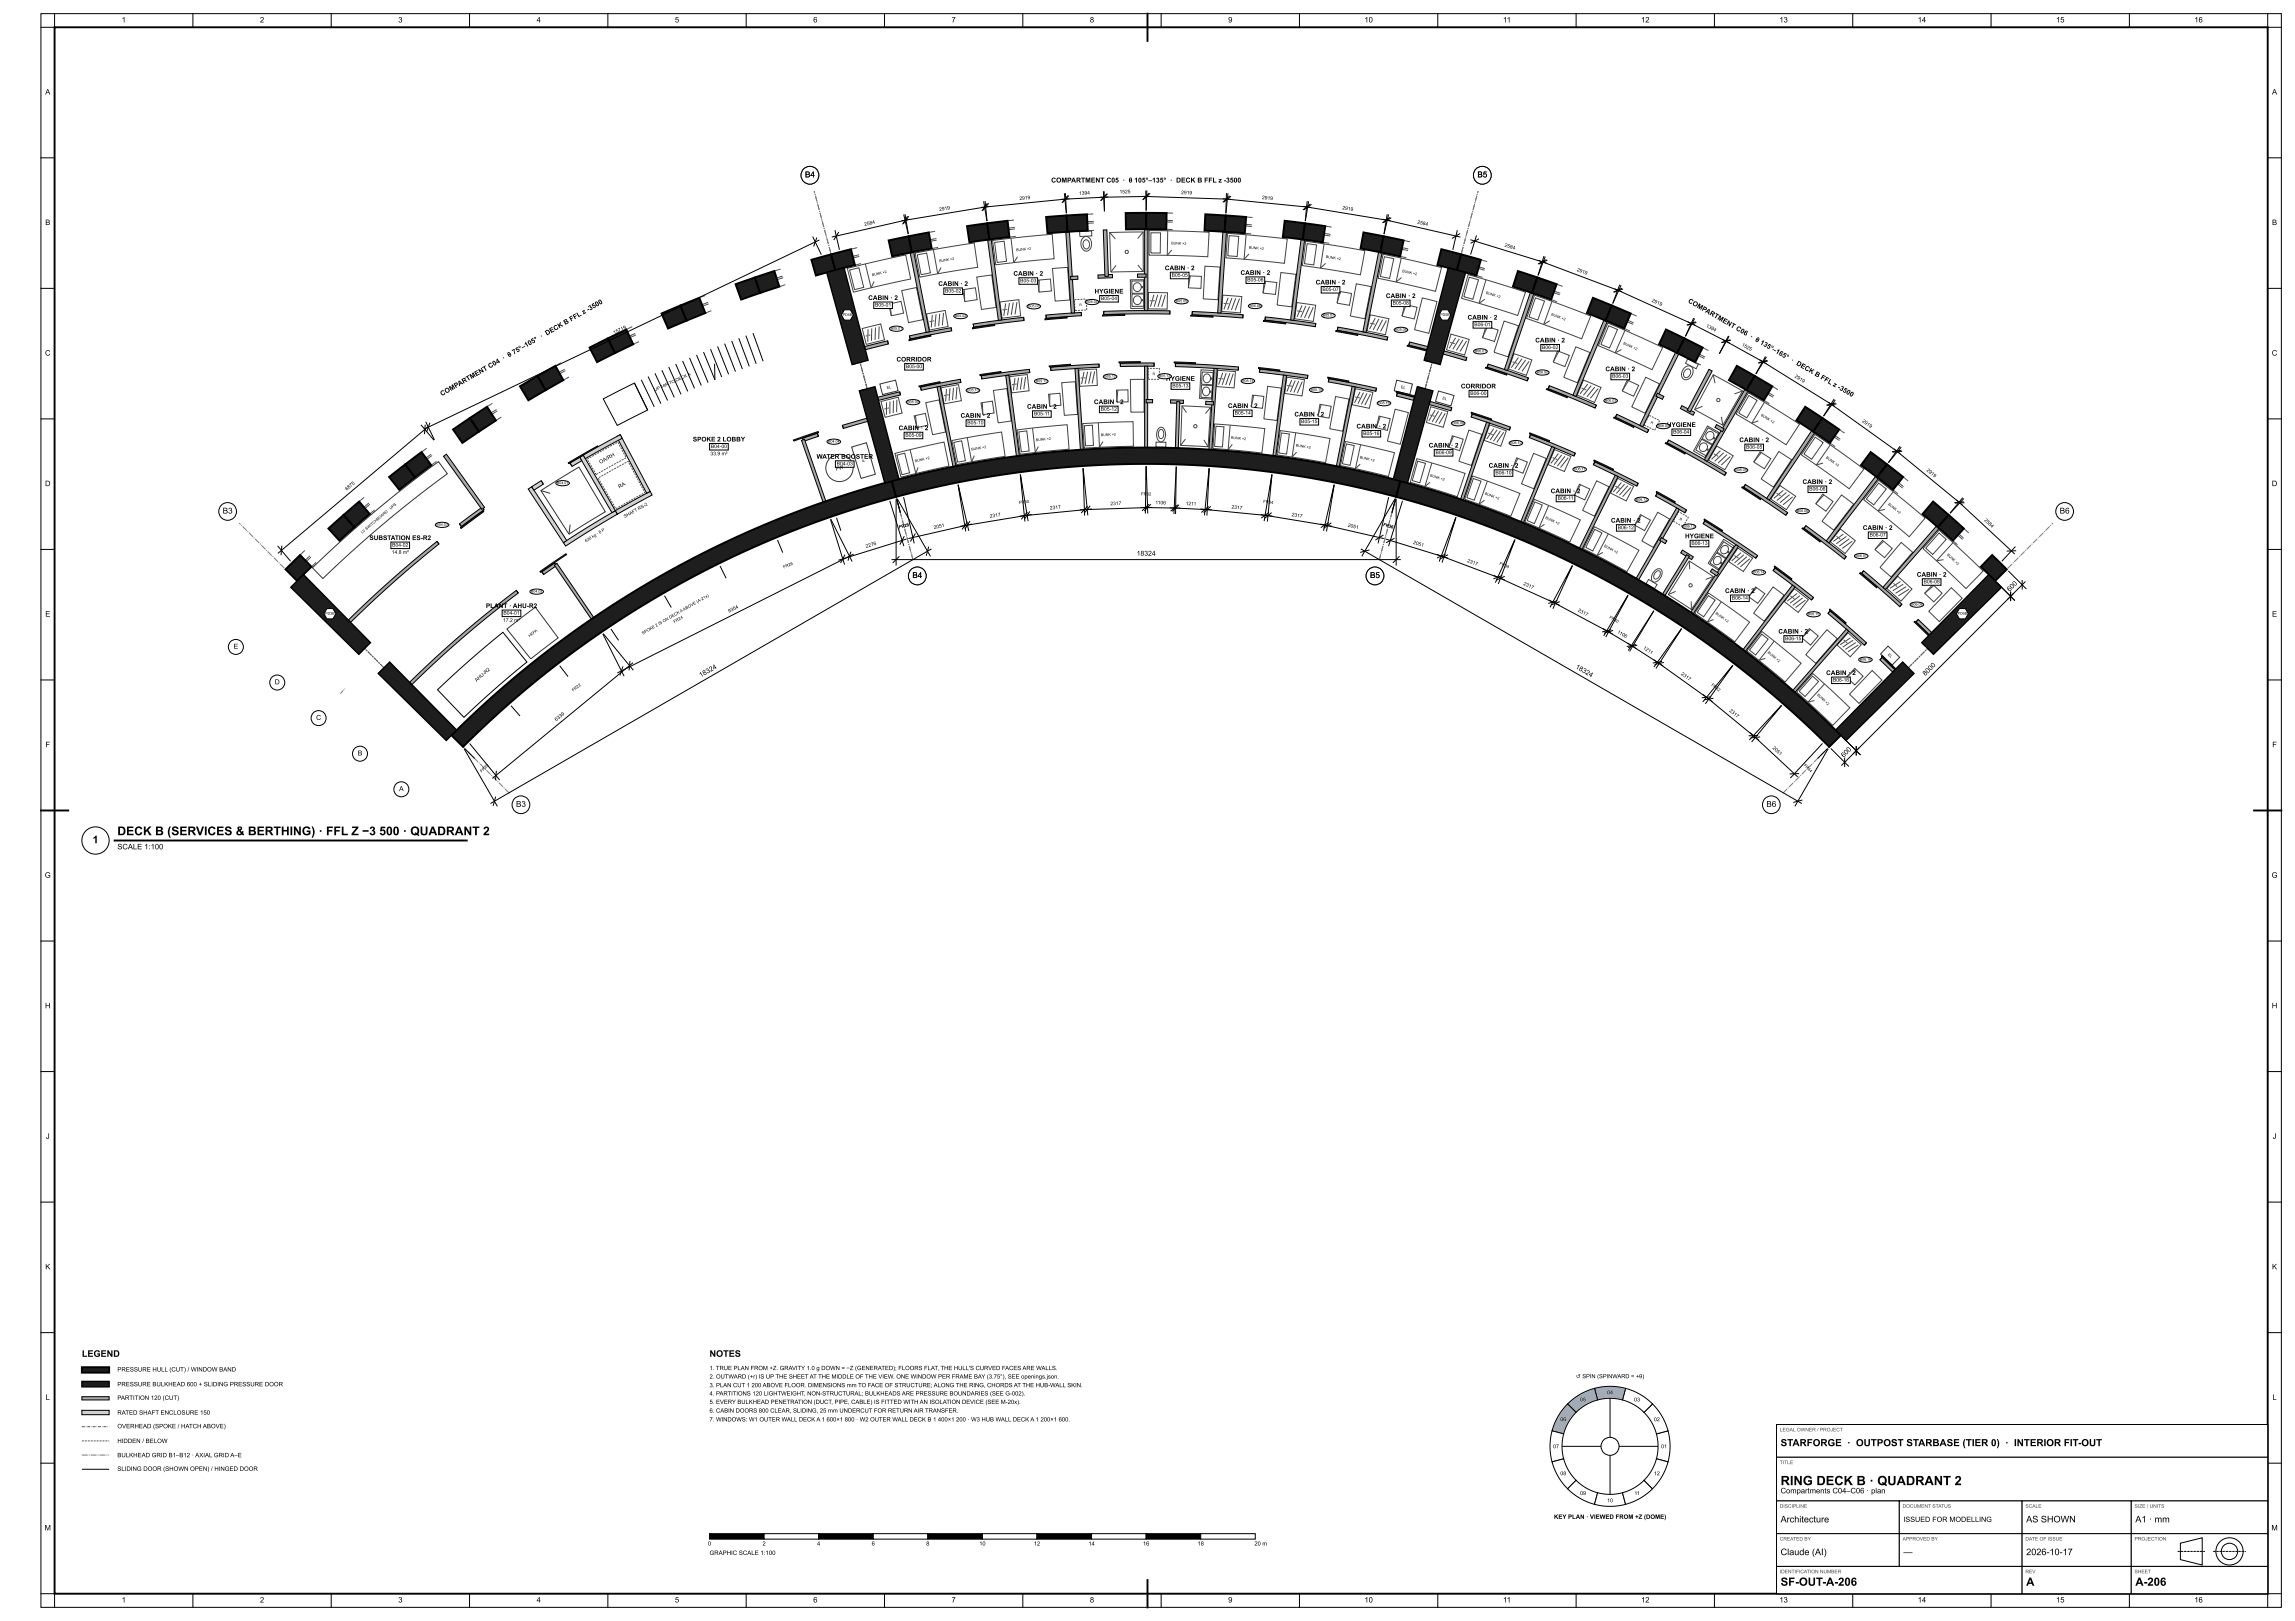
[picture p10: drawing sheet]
<svg xmlns="http://www.w3.org/2000/svg" width="841mm" height="594mm" viewBox="0 0 841 594" stroke-linecap="round" stroke-linejoin="round" font-family="sans-serif">
<defs><g id="words">
<text font-size="4.7" x="652.5" y="544.2">RING DECK B · QUADRANT 2</text>
<text font-size="4.4" x="43" y="306.1">DECK B (SERVICES &amp; BERTHING) · FFL Z −3 500 · QUADRANT 2</text>
<g font-size="4.2">
<text x="652.5" y="581.1">SF-OUT-A-206</text>
<text x="742.5" y="581.1">A</text>
<text x="782.5" y="581.1">A-206</text>
</g>
<text font-size="3.9" x="33.9" y="309">1</text>
<text font-size="3.6" x="652.5" y="529.9">STARFORGE · OUTPOST STARBASE (TIER 0) · INTERIOR FIT-OUT</text>
<g font-size="3.3">
<text x="30" y="497.2">LEGEND</text>
<text x="260" y="497.2">NOTES</text>
<text x="652.5" y="557.9">Architecture</text>
<text x="742.5" y="557.9">AS SHOWN</text>
<text x="782.5" y="557.9">A1 · mm</text>
<text x="652.5" y="569.9">Claude (AI)</text>
<text x="697.5" y="569.9">—</text>
<text x="742.5" y="569.9">2026-10-17</text>
</g>
<g font-size="3">
<text x="295" y="65">B4</text>
<text x="541.4" y="65">B5</text>
<text x="81.6" y="188.2">B3</text>
<text x="754.8" y="188.2">B6</text>
<text x="334.3" y="211.8">B4</text>
<text x="502" y="211.8">B5</text>
<text x="189.1" y="295.7">B3</text>
<text x="647.3" y="295.7">B6</text>
</g>
<g font-size="2.8">
<text x="44.6" y="8.2">1</text>
<text x="95.3" y="8.2">2</text>
<text x="145.9" y="8.2">3</text>
<text x="196.6" y="8.2">4</text>
<text x="247.3" y="8.2">5</text>
<text x="298" y="8.2">6</text>
<text x="348.7" y="8.2">7</text>
<text x="399.4" y="8.2">8</text>
<text x="450.1" y="8.2">9</text>
<text x="500" y="8.2">10</text>
<text x="550.8" y="8.2">11</text>
<text x="601.4" y="8.2">12</text>
<text x="652.1" y="8.2">13</text>
<text x="702.7" y="8.2">14</text>
<text x="753.4" y="8.2">15</text>
<text x="804.1" y="8.2">16</text>
<text x="16.6" y="34.6">A</text>
<text x="832.6" y="34.6">A</text>
<text x="16.6" y="82.5">B</text>
<text x="832.6" y="82.5">B</text>
<text x="16.5" y="130.3">C</text>
<text x="832.5" y="130.3">C</text>
<text x="16.5" y="178.1">D</text>
<text x="832.5" y="178.1">D</text>
<text x="16.6" y="226">E</text>
<text x="832.6" y="226">E</text>
<text x="16.7" y="273.8">F</text>
<text x="832.7" y="273.8">F</text>
<text x="43" y="311.2">SCALE 1:100</text>
<text x="16.4" y="321.6">G</text>
<text x="832.4" y="321.6">G</text>
<text x="16.5" y="369.5">H</text>
<text x="832.5" y="369.5">H</text>
<text x="16.8" y="417.3">J</text>
<text x="832.8" y="417.3">J</text>
<text x="16.6" y="465.1">K</text>
<text x="832.6" y="465.1">K</text>
<text x="16.7" y="513">L</text>
<text x="832.7" y="513">L</text>
<text x="652.5" y="547.2">Compartments C04–C06 · plan</text>
<text x="16.3" y="560.8">M</text>
<text x="832.3" y="560.8">M</text>
<text x="44.6" y="587.2">1</text>
<text x="95.3" y="587.2">2</text>
<text x="145.9" y="587.2">3</text>
<text x="196.6" y="587.2">4</text>
<text x="247.3" y="587.2">5</text>
<text x="298" y="587.2">6</text>
<text x="348.7" y="587.2">7</text>
<text x="399.4" y="587.2">8</text>
<text x="450.1" y="587.2">9</text>
<text x="500" y="587.2">10</text>
<text x="550.8" y="587.2">11</text>
<text x="601.4" y="587.2">12</text>
<text x="652.1" y="587.2">13</text>
<text x="702.7" y="587.2">14</text>
<text x="753.4" y="587.2">15</text>
<text x="804.1" y="587.2">16</text>
</g>
<text font-size="2.6" x="697.5" y="557.7">ISSUED FOR MODELLING</text>
<g font-size="2.5">
<text x="385.2" y="66.9">COMPARTMENT C05 · θ 105°–135° · DECK B FFL z -3500</text>
<text x="618.4" y="110.7" transform="rotate(30 618.4 110.7)">COMPARTMENT C06 · θ 135°–165° · DECK B FFL z -3500</text>
<text x="161.9" y="145.2" transform="rotate(-30 161.9 145.2)">COMPARTMENT C04 · θ 75°–105° · DECK B FFL z -3500</text>
<text x="416.5" y="203.6">18324</text>
<text x="736.4" y="216.9" transform="rotate(-45 736.4 216.9)">600</text>
<text x="85.6" y="237.7">E</text>
<text x="577.2" y="244.8" transform="rotate(30 577.2 244.8)">18324</text>
<text x="100.7" y="250.8">D</text>
<text x="256.8" y="248.3" transform="rotate(-30 256.8 248.3)">18324</text>
<text x="705.5" y="247.8" transform="rotate(-45 705.5 247.8)">8000</text>
<text x="115.8" y="263.8">C</text>
<text x="131.1" y="276.8">B</text>
<text x="675.6" y="277.7" transform="rotate(-45 675.6 277.7)">600</text>
<text x="146.2" y="289.9">A</text>
</g>
<g font-size="2.4">
<text x="371.4" y="101">CABIN · 2</text>
<text x="426.9" y="99">CABIN · 2</text>
<text x="454.6" y="100.7">CABIN · 2</text>
<text x="343.8" y="104.8">CABIN · 2</text>
<text x="401.1" y="107.6">HYGIENE</text>
<text x="482.1" y="104.3">CABIN · 2</text>
<text x="318.2" y="109.9">CABIN · 2</text>
<text x="507.9" y="109.2">CABIN · 2</text>
<text x="537.8" y="117.1">CABIN · 2</text>
<text x="562.6" y="125.5">CABIN · 2</text>
<text x="328.5" y="132.5">CORRIDOR</text>
<text x="588.3" y="136">CABIN · 2</text>
<text x="427.3" y="139.5">HYGIENE</text>
<text x="535.3" y="142.3">CORRIDOR</text>
<text x="376.4" y="149.8">CABIN · 2</text>
<text x="400.9" y="148.1">CABIN · 2</text>
<text x="450" y="149.5">CABIN · 2</text>
<text x="352" y="153.1">CABIN · 2</text>
<text x="474.3" y="152.6">CABIN · 2</text>
<text x="253.9" y="161.8">SPOKE 2 LOBBY</text>
<text x="329.3" y="157.6">CABIN · 2</text>
<text x="497.1" y="157">CABIN · 2</text>
<text x="610.8" y="156.5">HYGIENE</text>
<text x="523.6" y="164">CABIN · 2</text>
<text x="637.4" y="162">CABIN · 2</text>
<text x="299.2" y="168.1">WATER BOOSTER</text>
<text x="545.5" y="171.4">CABIN · 2</text>
<text x="660.5" y="177.4">CABIN · 2</text>
<text x="568.2" y="180.7">CABIN · 2</text>
<text x="590.3" y="191.5">CABIN · 2</text>
<text x="135.4" y="197.9">SUBSTATION ES-R2</text>
<text x="617.5" y="197.2">HYGIENE</text>
<text x="682.6" y="194.2">CABIN · 2</text>
<text x="702.4" y="211.3">CABIN · 2</text>
<text x="632.1" y="217.3">CABIN · 2</text>
<text x="178" y="222.8">PLANT · AHU-R2</text>
<text x="651.7" y="232.2">CABIN · 2</text>
<text x="669.2" y="247.4">CABIN · 2</text>
</g>
<g font-size="2.2">
<text x="43" y="502.6">PRESSURE HULL (CUT) / WINDOW BAND</text>
<text x="260" y="502.1">1. TRUE PLAN FROM +Z. GRAVITY 1.0 g DOWN = −Z (GENERATED); FLOORS FLAT, THE HULL'S CURVED FACES ARE WALLS.</text>
<text x="43" y="508">PRESSURE BULKHEAD 600 + SLIDING PRESSURE DOOR</text>
<text x="260" y="505.2">2. OUTWARD (+r) IS UP THE SHEET AT THE MIDDLE OF THE VIEW. ONE WINDOW PER FRAME BAY (3.75°), SEE openings.json.</text>
<text x="260" y="508.3">3. PLAN CUT 1 200 ABOVE FLOOR. DIMENSIONS mm TO FACE OF STRUCTURE; ALONG THE RING, CHORDS AT THE HUB-WALL SKIN.</text>
<text x="43" y="513">PARTITION 120 (CUT)</text>
<text x="260" y="511.4">4. PARTITIONS 120 LIGHTWEIGHT, NON-STRUCTURAL; BULKHEADS ARE PRESSURE BOUNDARIES (SEE G-002).</text>
<text x="260" y="514.5">5. EVERY BULKHEAD PENETRATION (DUCT, PIPE, CABLE) IS FITTED WITH AN ISOLATION DEVICE (SEE M-20x).</text>
<text x="43" y="518.4">RATED SHAFT ENCLOSURE 150</text>
<text x="260" y="517.6">6. CABIN DOORS 800 CLEAR, SLIDING, 25 mm UNDERCUT FOR RETURN AIR TRANSFER.</text>
<text x="260" y="520.9">7. WINDOWS: W1 OUTER WALL DECK A 1 600×1 800 · W2 OUTER WALL DECK B 1 400×1 200 · W3 HUB WALL DECK A 1 200×1 600.</text>
<text x="43" y="523.4">OVERHEAD (SPOKE / HATCH ABOVE)</text>
<text x="43" y="528.8">HIDDEN / BELOW</text>
<text x="43" y="534">BULKHEAD GRID B1–B12 · AXIAL GRID A–E</text>
<text x="43" y="539">SLIDING DOOR (SHOWN OPEN) / HINGED DOOR</text>
<text x="569.4" y="556.6">KEY PLAN · VIEWED FROM +Z (DOME)</text>
<text x="260" y="569.8">GRAPHIC SCALE 1:100</text>
</g>
<g font-size="2.1">
<text x="577.5" y="505">↺ SPIN (SPINWARD = +θ)</text>
<text x="259.4" y="566.3">0</text>
<text x="279.4" y="566.3">2</text>
<text x="299.4" y="566.3">4</text>
<text x="319.4" y="566.3">6</text>
<text x="339.4" y="566.3">8</text>
<text x="358.8" y="566.3">10</text>
<text x="378.8" y="566.3">12</text>
<text x="398.8" y="566.3">14</text>
<text x="418.8" y="566.3">16</text>
<text x="438.8" y="566.3">18</text>
<text x="459.7" y="566.3">20 m</text>
</g>
<g font-size="1.9">
<text x="220" y="170" transform="rotate(-29 220 170)">OA/RH</text>
<text x="227" y="179" transform="rotate(-29 227 179)">RA</text>
<text x="579" y="513.5">05</text>
<text x="588.9" y="510.9">04</text>
<text x="598.8" y="513.5">03</text>
<text x="571.8" y="520.8">06</text>
<text x="606.1" y="520.8">02</text>
<text x="569.1" y="530.7">07</text>
<text x="608.7" y="530.7">01</text>
<text x="571.8" y="540.6">08</text>
<text x="606.1" y="540.6">12</text>
<text x="579" y="547.8">09</text>
<text x="588.9" y="550.5">10</text>
<text x="598.9" y="547.8">11</text>
</g>
<g font-size="1.8">
<text x="395.4" y="71.4" transform="rotate(-3 395.4 71.4)">1394</text>
<text x="410.2" y="70.9" transform="rotate(-1 410.2 70.9)">1525</text>
<text x="432.8" y="71.1" transform="rotate(2 432.8 71.1)">2919</text>
<text x="344.2" y="77.3" transform="rotate(-9 344.2 77.3)">2919</text>
<text x="373.6" y="73.3" transform="rotate(-6 373.6 73.3)">2919</text>
<text x="462.4" y="72.9" transform="rotate(6 462.4 72.9)">2919</text>
<text x="491.8" y="76.7" transform="rotate(9 491.8 76.7)">2919</text>
<text x="316.8" y="82.8" transform="rotate(-13 316.8 82.8)">2584</text>
<text x="519.3" y="81.9" transform="rotate(13 519.3 81.9)">2584</text>
<text x="551.2" y="90.3" transform="rotate(17 551.2 90.3)">2584</text>
<text x="429.3" y="101.4">B05-05</text>
<text x="577.7" y="99.3" transform="rotate(21 577.7 99.3)">2919</text>
<text x="346.3" y="107.2">B05-02</text>
<text x="373.8" y="103.5">B05-03</text>
<text x="457.1" y="103.1">B05-06</text>
<text x="484.6" y="106.7">B05-07</text>
<text x="320.6" y="112.3">B05-01</text>
<text x="403.4" y="110">B05-04</text>
<text x="510.3" y="111.6">B05-08</text>
<text x="605.1" y="110.5" transform="rotate(24 605.1 110.5)">2919</text>
<text x="540.3" y="119.5">B06-01</text>
<text x="625" y="119.8" transform="rotate(27 625 119.8)">1394</text>
<text x="225" y="122.5" transform="rotate(-26 225 122.5)">15719</text>
<text x="565.1" y="127.9">B06-02</text>
<text x="638.1" y="126.7" transform="rotate(29 638.1 126.7)">1525</text>
<text x="332" y="134.9">B05-00</text>
<text x="429.6" y="142">B05-13</text>
<text x="590.8" y="138.4">B06-03</text>
<text x="657.5" y="138.2" transform="rotate(32 657.5 138.2)">2919</text>
<text x="538.8" y="144.7">B06-00</text>
<text x="354.5" y="155.5">B05-10</text>
<text x="378.9" y="152.2">B05-11</text>
<text x="403.3" y="150.5">B05-12</text>
<text x="452.4" y="151.9">B05-14</text>
<text x="476.8" y="155">B05-15</text>
<text x="682.3" y="154.6" transform="rotate(36 682.3 154.6)">2919</text>
<text x="331.8" y="160.1">B05-09</text>
<text x="499.6" y="159.4">B05-16</text>
<text x="613.1" y="158.9">B06-04</text>
<text x="260.3" y="166.8">33.9 m²</text>
<text x="260.5" y="164.2">B04-00</text>
<text x="526" y="166.4">B06-09</text>
<text x="639.8" y="164.4">B06-05</text>
<text x="306.4" y="172.5" transform="rotate(-18 306.4 172.5)">PW</text>
<text x="306.6" y="170.5">B04-03</text>
<text x="548" y="173.8">B06-10</text>
<text x="705.9" y="172.5" transform="rotate(39 705.9 172.5)">2919</text>
<text x="127.1" y="179.8" transform="rotate(-40 127.1 179.8)">6875</text>
<text x="663" y="179.8">B06-06</text>
<text x="406.9" y="185.2" transform="rotate(-2 406.9 185.2)">2317</text>
<text x="423.4" y="184.8" transform="rotate(1 423.4 184.8)">1106</text>
<text x="434.5" y="185.1" transform="rotate(3 434.5 185.1)">1211</text>
<text x="570.8" y="183.1">B06-11</text>
<text x="362.8" y="189.8" transform="rotate(-9 362.8 189.8)">2317</text>
<text x="384.8" y="186.7" transform="rotate(-6 384.8 186.7)">2317</text>
<text x="451.2" y="186.3" transform="rotate(6 451.2 186.3)">2317</text>
<text x="473.3" y="189.1" transform="rotate(9 473.3 189.1)">2317</text>
<text x="727" y="190.8" transform="rotate(43 727 190.8)">2584</text>
<text x="342.3" y="193.9" transform="rotate(-13 342.3 193.9)">2051</text>
<text x="493.8" y="193" transform="rotate(13 493.8 193)">2051</text>
<text x="592.8" y="193.9">B06-12</text>
<text x="685.1" y="196.6">B06-07</text>
<text x="143.5" y="203">14.8 m²</text>
<text x="143.7" y="200.3">B04-02</text>
<text x="317.4" y="200.8" transform="rotate(-17 317.4 200.8)">2276</text>
<text x="517.7" y="199.3" transform="rotate(17 517.7 199.3)">2051</text>
<text x="619.8" y="199.7">B06-13</text>
<text x="537.6" y="205.9" transform="rotate(21 537.6 205.9)">2317</text>
<text x="558.1" y="214.3" transform="rotate(24 558.1 214.3)">2317</text>
<text x="704.9" y="213.8">B06-08</text>
<text x="634.6" y="219.7">B06-14</text>
<text x="184.3" y="227.9">17.2 m²</text>
<text x="184.5" y="225.2">B04-01</text>
<text x="267.1" y="224.6" transform="rotate(-27 267.1 224.6)">9354</text>
<text x="578.1" y="224" transform="rotate(28 578.1 224)">2317</text>
<text x="592.5" y="231.9" transform="rotate(31 592.5 231.9)">1106</text>
<text x="602" y="237.7" transform="rotate(33 602 237.7)">1211</text>
<text x="654.2" y="234.6">B06-15</text>
<text x="174.6" y="249.9" transform="rotate(-41 174.6 249.9)">AHU-R2</text>
<text x="615.9" y="247.2" transform="rotate(36 615.9 247.2)">2317</text>
<text x="671.7" y="249.8">B06-16</text>
<text x="633.6" y="260.6" transform="rotate(39 633.6 260.6)">2317</text>
<text x="203.8" y="264.3" transform="rotate(-39 203.8 264.3)">6339</text>
<text x="649.4" y="274.2" transform="rotate(43 649.4 274.2)">2051</text>
</g>
<g font-size="1.8" fill="#444">
<text x="652.2" y="524.5">LEGAL OWNER / PROJECT</text>
<text x="652.2" y="536.5">TITLE</text>
<text x="652.2" y="552.5">DISCIPLINE</text>
<text x="697.2" y="552.5">DOCUMENT STATUS</text>
<text x="742.2" y="552.5">SCALE</text>
<text x="782.2" y="552.5">SIZE / UNITS</text>
<text x="652.2" y="564.5">CREATED BY</text>
<text x="697.2" y="564.5">APPROVED BY</text>
<text x="742.2" y="564.5">DATE OF ISSUE</text>
<text x="782.2" y="564.5">PROJECTION</text>
<text x="652.2" y="576.5">IDENTIFICATION NUMBER</text>
<text x="742.2" y="576.5">REV</text>
<text x="782.2" y="576.5">SHEET</text>
</g>
<text font-size="1.7" x="228.9" y="189.8" transform="rotate(-29 228.9 189.8)">SHAFT RS-2</text>
<text font-size="1.6" x="240" y="143.4" transform="rotate(-24 240 143.4)">UP 18R TO DECK A</text>
<g font-size="1.5">
<text x="373.4" y="184.7" transform="rotate(-7 373.4 184.7)">FR30</text>
<text x="418.1" y="181.5">FR32</text>
<text x="462.9" y="184.2" transform="rotate(7 462.9 184.2)">FR34</text>
<text x="329.6" y="193.7" transform="rotate(-15 329.6 193.7)">FR28</text>
<text x="506.8" y="192.7" transform="rotate(15 506.8 192.7)">FR36</text>
<text x="214.7" y="198.7" transform="rotate(-32 214.7 198.7)">630 kg · 8 P</text>
<text x="287.2" y="208.3" transform="rotate(-23 287.2 208.3)">FR26</text>
<text x="549.3" y="206.9" transform="rotate(23 549.3 206.9)">FR38</text>
<text x="589.6" y="226.5" transform="rotate(30 589.6 226.5)">FR40</text>
<text x="235.5" y="232.6" transform="rotate(-30 235.5 232.6)">SPOKE 2 IS ON DECK A ABOVE (A-21x)</text>
<text x="247.2" y="228.4" transform="rotate(-30 247.2 228.4)">FR24</text>
<text x="627" y="251.2" transform="rotate(38 627 251.2)">FR42</text>
<text x="210" y="253.5" transform="rotate(-38 210 253.5)">FR22</text>
<text x="660.8" y="280.5" transform="rotate(45 660.8 280.5)">FR44</text>
<text x="176.5" y="283.2" transform="rotate(-45 176.5 283.2)">FR20</text>
</g>
<g font-size="1.4">
<text x="325.1" y="142.6" transform="rotate(-14 325.1 142.6)">EL</text>
<text x="513.3" y="142.2" transform="rotate(14 513.3 142.2)">EL</text>
<text x="528.5" y="146.3" transform="rotate(16 528.5 146.3)">EL</text>
<text x="317.1" y="169.1" transform="rotate(-106 317.1 169.1)">P</text>
<text x="132.7" y="195.6" transform="rotate(-40 132.7 195.6)">LV SWITCHBOARD · UPS</text>
<text x="194.1" y="233.5" transform="rotate(-38 194.1 233.5)">HEPA</text>
<text x="691.7" y="240" transform="rotate(44 691.7 240)">EL</text>
</g>
<g font-size="1.3">
<text x="429.2" y="89.6" transform="rotate(2 429.2 89.6)">BUNK ×2</text>
<text x="372.4" y="92.1" transform="rotate(-6 372.4 92.1)">BUNK ×2</text>
<text x="457.6" y="91.1" transform="rotate(5 457.6 91.1)">BUNK ×2</text>
<text x="485.8" y="94.5" transform="rotate(9 485.8 94.5)">BUNK ×2</text>
<text x="319.6" y="101.2" transform="rotate(-13 319.6 101.2)">BUNK ×2</text>
<text x="344.3" y="96.1" transform="rotate(-10 344.3 96.1)">BUNK ×2</text>
<text x="513.8" y="99.7" transform="rotate(13 513.8 99.7)">BUNK ×2</text>
<text x="544.4" y="107.7" transform="rotate(17 544.4 107.7)">BUNK ×2</text>
<text x="376.7" y="112.6">B05.03</text>
<text x="398.1" y="111">B05.04</text>
<text x="430.8" y="110.7">B05.05</text>
<text x="457.9" y="112.5">B05.06</text>
<text x="308.8" y="115.8">PD4B</text>
<text x="349.9" y="116.2">B05.02</text>
<text x="484.7" y="116">B05.07</text>
<text x="527.8" y="115.8">PD5B</text>
<text x="568.3" y="115.6" transform="rotate(20 568.3 115.6)">BUNK ×2</text>
<text x="326.4" y="120.8">B05.01</text>
<text x="511.3" y="121.2">B05.08</text>
<text x="540.4" y="129.1">B06.01</text>
<text x="594.7" y="126.1" transform="rotate(24 594.7 126.1)">BUNK ×2</text>
<text x="563.1" y="136.8">B06.02</text>
<text x="354.4" y="143.4">B05.10</text>
<text x="379.5" y="140.1">B05.11</text>
<text x="404.7" y="138.4">B05.12</text>
<text x="424.7" y="138.2">B05.13</text>
<text x="455.2" y="139.9">B05.14</text>
<text x="480.3" y="143.2">B05.15</text>
<text x="332.5" y="147.7">B05.09</text>
<text x="505.1" y="148.1">B05.16</text>
<text x="588.1" y="147.2">B06.03</text>
<text x="532.2" y="155.5">B06.09</text>
<text x="645.2" y="152.4" transform="rotate(32 645.2 152.4)">BUNK ×2</text>
<text x="379.6" y="161.7" transform="rotate(-6 379.6 161.7)">BUNK ×2</text>
<text x="403.4" y="159.8" transform="rotate(-2 403.4 159.8)">BUNK ×2</text>
<text x="451.1" y="160.8" transform="rotate(5 451.1 160.8)">BUNK ×2</text>
<text x="607.4" y="156.5">B06.04</text>
<text x="303.5" y="162.2">B04.04</text>
<text x="356" y="165.1" transform="rotate(-10 356 165.1)">BUNK ×2</text>
<text x="474.8" y="163.6" transform="rotate(9 474.8 163.6)">BUNK ×2</text>
<text x="498.2" y="167.9" transform="rotate(13 498.2 167.9)">BUNK ×2</text>
<text x="553.4" y="162.7">B06.10</text>
<text x="669" y="167.9" transform="rotate(35 669 167.9)">BUNK ×2</text>
<text x="335.3" y="169.4" transform="rotate(-13 335.3 169.4)">BUNK ×2</text>
<text x="576.8" y="172.3">B06.11</text>
<text x="635.9" y="172.6">B06.05</text>
<text x="204.1" y="177.4">B04.01</text>
<text x="524" y="174.6" transform="rotate(17 524 174.6)">BUNK ×2</text>
<text x="544" y="181.2" transform="rotate(20 544 181.2)">BUNK ×2</text>
<text x="599.5" y="183.5">B06.12</text>
<text x="691.8" y="184.9" transform="rotate(39 691.8 184.9)">BUNK ×2</text>
<text x="566.2" y="190" transform="rotate(24 566.2 190)">BUNK ×2</text>
<text x="615.3" y="190.4" transform="rotate(30 615.3 190.4)">R</text>
<text x="658.4" y="187.6">B06.06</text>
<text x="159.9" y="192.7">B04.03</text>
<text x="616.8" y="193.3">B06.13</text>
<text x="587.7" y="200.3" transform="rotate(28 587.7 200.3)">BUNK ×2</text>
<text x="713.4" y="203.4" transform="rotate(43 713.4 203.4)">BUNK ×2</text>
<text x="680" y="204.1">B06.07</text>
<text x="642.4" y="210.1">B06.14</text>
<text x="194.6" y="217.1">B04.02</text>
<text x="700.3" y="221.9">B06.08</text>
<text x="119.2" y="225.2">PD3B</text>
<text x="628.5" y="225" transform="rotate(35 628.5 225)">BUNK ×2</text>
<text x="662.5" y="225.4">B06.15</text>
<text x="717.4" y="225.2">PD6B</text>
<text x="647.6" y="239.3" transform="rotate(39 647.6 239.3)">BUNK ×2</text>
<text x="681.5" y="242.1">B06.16</text>
<text x="665.8" y="254.8" transform="rotate(43 665.8 254.8)">BUNK ×2</text>
</g>
<g font-size="1.2">
<text x="395.6" y="112.2" transform="rotate(-3 395.6 112.2)">R</text>
<text x="422.4" y="137.5">R</text>
<text x="604.7" y="155.1" transform="rotate(27 604.7 155.1)">R</text>
</g>
</g></defs>
<path d="M334.6 205.2l-36.2-135.2M505.4 205.2l36.2-135.2M186.7 290.7l-99-99M653.3 290.7l99-99M30 533.2h10" fill="none" stroke="#7a7a7a" stroke-width=".37" stroke-dasharray="2.2 .4 .4 .4" stroke-linecap="butt"/>
<path d="M124.7 254.2l1.7-1.9" fill="none" stroke="#7a7a7a" stroke-width=".37" stroke-dasharray="1.6 .3 .3 .3" stroke-linecap="butt"/>
<g fill="none" stroke="#333" stroke-width=".37">
<path d="M198.2 179.8l14-8.6 9.6 16.3-13.3 8.2zM198.2 179.8l3.4 1M312.1 163.8l5.4-1.6 3.3 11.6-5.3 1.5zM208.9 192.2l-.4 3.5M114.5 208a439.5 439.5 0 0 1 46.2-38.8l3.2 4.4a434 434 0 0 0-45.6 38.4zM185.8 230.5l10.4-8 8.3 11.2-10 7.8z"/>
<circle cx="307.6" cy="171.5" r="5"/>
</g>
<path d="M340.6 117.9l1.9-.4M367.3 113.6l2-.3M317.2 123.2l1.9-.5M218.4 173.9l11.1-6.2-3.1-5.7-11.2 6.2 3.2 5.7M225.7 186.4l10.6-5.9-6.1-11.4-11 6.1 6.5 11.2M140.7 244.7l-7.1-7.1" fill="none" stroke="#555" stroke-width=".37" stroke-dasharray=".7 .4" stroke-linecap="butt"/>
<g fill="none" stroke="#444" stroke-width=".37">
<path d="M310.5 98.4l21.4-5 1.8 8.8-21 4.9zM311.3 99l3.4-.9 1.8 7.2-3.3 .8zM317.1 96.7l2.1 8.8 1.1-2.4M335.3 92.7l21.7-3.7 1.3 8.9-21.2 3.7zM336.1 93.4l3.5-.7 1.3 7.3-3.3 .7zM342 91.5l1.6 8.8 1.3-2.2M363.7 88.1l21.9-2.2 .7 8.9-21.4 2.2zM364.5 88.8l3.5-.4 .8 7.3-3.4 .5zM370.5 87.3l1 8.9 1.4-2.2M385.7 98.4l5.5-.4 .8 11.9-5.4 .4zM395.6 84.9l4.4-.2 .1 1.8-4.4 .2zM396.7 87.3a1.84 1.84 0 0 1 2.1-.5 1.84 1.84 0 0 1 1.1 1.9 2.45 2.45 0 0 1-2.1 3.3 3.1 3.1 0 0 1-1.1-4.7z"/>
<path d="M397.2 88.3a1.22 1.22 0 0 1 1.5-.2 1.22 1.22 0 0 1 .6 1.4 1.27 1.27 0 0 1-1.2 1.8 1.27 1.27 0 0 1-1.2-1.7zM406.6 85.2l12.3-.2v14.5l-11.8 .2zM406.6 85.2l2.1 2.4M409 97.2l-1.9 2.5M416.9 97.1l2 2.4M418.9 85l-2 2.4M320.8 120l-.1 4.6M322.2 119.7l-.2 4.5M325.6 111.5l4.6-1.1 .9 4.3-4.5 1zM326.2 111.3l.4 4.4M330.4 106.5l5.5-1.1 2.3 11.7-5.3 1.1zM339.5 115l6.9-1.2 1 5.9-6.7 1.2z"/>
<path d="M341.6 115.4l-.3 4.6M343 115.2l-.4 4.5M344.4 114.9l-.4 4.6M345.7 114.7l-.4 4.5M352.8 106.2l4.6-.7 .7 4.3-4.6 .7zM353.3 106.1l.2 4.4M357.9 101.5l5.5-.7 1.6 11.9-5.3 .7zM366.4 110.7l7-.9 .6 6-6.8 .8zM368.5 111.2l-.7 4.5M369.9 111l-.7 4.5M371.3 110.9l-.7 4.5M372.7 110.7l-.7 4.5"/>
<path d="M380.3 102.7l4.6-.4 .4 4.3-4.6 .4zM380.8 102.6l-.1 4.4M316 120.4l6.7-1.7 1.4 5.8-6.6 1.7zM318.1 120.7l-.1 4.5M319.5 120.3l-.2 4.6"/>
</g>
<circle cx="412.9" cy="92.3" r=".6" fill="#fff" stroke="#444" stroke-width=".37"/>
<g fill="none" stroke="#444" stroke-width=".37">
<path d="M421.1 84.5l22 .6-.5 9-21.5-.6zM421.8 85.3h3.5l-.1 7.4h-3.5zM427.9 84.6l-.2 9 1.7-2M441.5 97.5l5.6 .4-.8 11.9-5.4-.3zM449.8 85.5l21.9 2.1-1 8.9-21.5-2zM450.4 86.4l3.5 .2-.5 7.4-3.5-.3zM456.6 86l-.7 9 1.8-1.9M469.4 99.9l5.5 .6-1.6 11.9-5.3-.6zM478.5 88.4l21.7 3.5-1.7 8.8-21.2-3.4zM479 89.3l3.5 .5-1.1 7.3-3.4-.5zM485.2 89.4l-1.3 8.9 1.9-1.8M506.8 93.2l21.4 4.8-2.2 8.8-21-4.8z"/>
<path d="M507.3 94.1l3.4 .7-1.5 7.2-3.4-.7zM513.5 94.6l-1.9 8.8 2-1.7M414.2 102.5h5v10.5h-4.9zM414.7 103h4.5v4.5h-4.4zM414.8 107.8h4.4v4.5h-4.3zM420.8 107.2l7 .1-.1 6-6.9-.1zM422.8 108l-1.2 4.4M424.2 108l-1.2 4.4M425.6 108l-1.3 4.4M427 108.1l-1.3 4.3M435.6 101.1l4.7 .2-.2 4.4-4.6-.2zM436.2 101.1l-.7 4.4"/>
<path d="M448.1 108.1l7 .6-.6 6-6.8-.6zM450.1 109.1l-1.6 4.3M451.4 109.2l-1.5 4.3M452.8 109.3l-1.5 4.3M454.2 109.4l-1.6 4.3M463.3 103l4.6 .5-.5 4.4-4.6-.5zM463.8 103.1l-1 4.3M475.2 110.9l6.9 1-.9 5.9-6.8-1zM477.1 111.9l-1.8 4.2M478.5 112.1l-1.8 4.2M479.9 112.3l-1.9 4.2M481.3 112.5l-1.9 4.2"/>
<path d="M490.7 106.7l4.6 .9-.8 4.3-4.5-.8zM491.2 106.8l-1.2 4.3M497 104l5.5 1-2.4 11.8-5.3-1zM502.1 115.4l6.9 1.4-1.3 5.9-6.8-1.4zM504 116.6l-2.1 4M505.3 116.8l-2.1 4.1M506.7 117.1l-2.1 4.1M508 117.4l-2.1 4.1M514.7 111.5l4.6 1.1-1.1 4.3-4.4-1.1zM515.3 111.7l-1.5 4.1M521.2 109.2l5.4 1.3-3 11.6-5.2-1.3zM370 138l6.4-.8 .7 6-6.4 .8z"/>
<path d="M371.9 138.6l-.6 4.5M373.2 138.4l-.6 4.5M374.5 138.3l-.6 4.5M375.8 138.1l-.6 4.5M395.3 135.6l6.5-.4 .3 6-6.4 .4zM397.3 136.3l-.9 4.4M398.6 136.2l-1 4.5M399.9 136.1l-1 4.5M401.2 136.1l-1 4.4M414.2 139h5l.1 12h-4.9zM322.8 147.1l6.4-1.6 1.4 5.9-6.3 1.5zM324.9 147.4l-.1 4.6"/>
<path d="M326.1 147.1v4.6M327.4 146.8l-.1 4.6M328.7 146.5l-.1 4.5M335 152.4l4.1-.9 .9 4.3-4 .9zM335.5 152.3l.5 4.4M339.2 147.6l4.9-1.1 2.4 11.8-4.7 1zM344.8 142.1l6.4-1.2 1.1 5.9-6.3 1.2zM346.8 142.6l-.3 4.5M348.1 142.3l-.3 4.5M349.4 142.1l-.3 4.5M350.7 141.8l-.4 4.6M359.5 147.6l4.1-.6 .7 4.3-4.1 .7z"/>
<path d="M360 147.6l.2 4.4M364 143.1l5-.7 1.6 11.9-4.8 .7zM372.7 157.5l18.4-1.9 .7 9-18 1.9zM373.3 158.3l3-.4 .8 7.4-2.8 .3zM378.4 156.9l1 8.9 1.1-2.2M384.2 144.5l4.2-.4 .4 4.4-4.1 .4zM384.7 144.4v4.5M389.1 140.2l5-.3 .8 11.9-4.9 .4zM396.8 155.2l18.4-.7 .1 9-18 .7zM397.4 156l2.9-.2 .4 7.4-2.9 .2zM402.5 154.9l.4 9 1.3-2.1M409.1 143l4.2-.1 .1 4.4-4.1 .1z"/>
<path d="M409.6 142.9l-.3 4.5M424.8 156.8a1.64 1.64 0 0 1 1.7 .2 1.64 1.64 0 0 1 .6 1.7 2.67 2.67 0 0 1-1.7 3.2 3.1 3.1 0 0 1-.9-4.8zM425.1 157.5a1.29 1.29 0 0 1 1.3 .5 1.29 1.29 0 0 1 0 1.4 1.02 1.02 0 0 1-1 1.3 1.02 1.02 0 0 1-.9-1.3l.1-1.1zM433.1 148.7l10.5 .5-.9 14.5-10.1-.5zM433.1 148.7l1.7 2.5M443.6 149.2l-1.9 2.4M327.9 166.2l18-4.2 1.8 8.8-17.5 4.1zM328.7 166.8l2.8-.7 1.8 7.2-2.8 .7zM333.5 164.8l2.1 8.7 .9-2.3M348.8 161.4l18.2-3.1 1.3 8.9-17.7 3.1zM349.5 162.1l2.9-.6 1.4 7.3-2.9 .6zM354.4 160.4l1.6 8.8 1-2.2"/>
<path d="M423.6 162l3.6 .1v1.8l-3.6-.1zM434.4 160.9l-1.8 2.3M441.2 161.2l1.5 2.5"/>
<circle cx="416.7" cy="105.2" r="1.54"/>
<circle cx="416.7" cy="110" r="1.53"/>
<circle cx="418.5" cy="105.2" r=".25"/>
<circle cx="418.6" cy="110" r=".25"/>
</g>
<path d="M393.9 113.8l4.3-.2-.2-4-4.3 .2 .2 4M421.3 110.2h2M448.4 111.2l2 .1M475.3 113.9l2 .3M502 118.4l2 .4M396 138.5l1.8-.1M324.1 149.9l1.7-.4M345.9 145l1.8-.4M370.8 140.9l1.9-.2" fill="none" stroke="#555" stroke-width=".37" stroke-dasharray=".7 .4" stroke-linecap="butt"/>
<circle cx="438" cy="156.2" r=".6" fill="#fff" stroke="#444" stroke-width=".37"/>
<g fill="none" stroke="#444" stroke-width=".37">
<path d="M538 100.6l21 6.5-2.8 8.5-20.6-6.3zM538.4 101.6l3.4 .9-2.1 7.2-3.3-1zM544.5 102.5l-2.5 8.6 2.1-1.4M544.6 119.5l4.4 1.4-1.3 4.2-4.4-1.3zM545.1 119.7l-1.8 4.1M551.2 117.6l5.2 1.8-3.8 11.4-5.1-1.7zM562.3 108.2l20.6 7.6-3.3 8.4-20.2-7.5zM562.7 109.1l3.3 1.2-2.5 7-3.2-1.2zM568.7 110.4l-3 8.5 2.2-1.4M589.2 118.4l20.1 8.9-3.9 8.2-19.7-8.8zM589.5 119.4l3.2 1.3-2.9 6.8-3.2-1.3zM440.1 135.5l4.6 .3-.7 10.5-4.4-.3z"/>
<path d="M440.5 136.3l4.1 .2-.3 4.5-4-.2zM441.5 137.3a1.46 1.46 0 0 1 2.1 1.4 1.46 1.46 0 0 1-2.3 1.2 1.83 1.83 0 0 1 .2-2.6zM446.2 135.7l6.5 .5-.5 6-6.4-.5zM448.1 136.6l-1.5 4.3M449.4 136.7l-1.5 4.3M450.7 136.8l-1.5 4.3M451.9 136.9l-1.5 4.3M471.6 138.2l6.4 .9-.9 6-6.3-.9zM473.3 139.3l-1.7 4.2M474.6 139.5l-1.7 4.2M475.9 139.6l-1.8 4.2M477.2 139.8l-1.8 4.2"/>
<path d="M531.7 122.4l6.7 2-1.7 5.7-6.6-1.9zM533.4 123.8l-2.4 3.9M534.8 124.1l-2.4 3.9M536.1 124.5l-2.4 3.9M537.4 124.9l-2.4 3.9M554.8 129.6l6.6 2.3-2.1 5.6-6.5-2.2zM556.4 131l-2.6 3.8M557.7 131.5l-2.6 3.7M559 131.9l-2.6 3.8M560.4 132.4l-2.7 3.7M570.7 128.6l4.4 1.6-1.6 4.1-4.3-1.6zM571.2 128.7l-2 4"/>
<path d="M577.5 127.1l5.1 2.1-4.6 11.1-5-2zM580.3 139.2l6.4 2.8-2.4 5.5-6.3-2.7zM595.5 121l-3.6 8.3 2.3-1.2M596.3 139.3l4.2 1.9-1.9 4-4.1-1.9zM596.8 139.5l-2.3 3.8M603.1 138.2l5 2.5-5.3 10.7-4.9-2.3zM617.3 134.8a1.86 1.86 0 0 1 2.5-.4 1.86 1.86 0 0 1 .5 2.6 2.45 2.45 0 0 1-3.6 1.8 3 3 0 0 1 .6-4zM617.6 135.6a1.2 1.2 0 0 1 1.8 0 1.2 1.2 0 0 1-.1 1.7 1.27 1.27 0 0 1-1.8 1 1.27 1.27 0 0 1-.3-2.1zM618.5 131.5l3.9 2-.9 1.6-3.9-2zM627.8 137.3l10.7 6-7.2 12.5-10.3-5.7zM627.8 137.3l.7 3.1M440.3 141.1l4 .2-.3 4.5-3.9-.2z"/>
<path d="M441.2 142.1a1.45 1.45 0 0 1 2.1 1.4 1.45 1.45 0 0 1-2.2 1.2 1.85 1.85 0 0 1 .1-2.6zM445.1 155.4l18.4 1.7-1.1 8.9-17.9-1.7zM445.6 156.2l2.9 .2-.5 7.4-2.9-.2zM450.8 155.8l-.8 9 1.6-1.9M459 144.8l4.1 .4-.5 4.4-4.1-.4zM459.4 144.8l-.9 4.4M464.5 141.6l5 .6-1.6 11.9-4.8-.6zM469.1 157.8l18.3 2.9-1.7 8.8-17.8-2.8zM469.6 158.6l2.9 .5-1 7.3-2.9-.4zM474.8 158.6l-1.3 8.9 1.6-1.8M483.7 148.2l4.1 .7-.8 4.3-4.1-.7zM484.2 148.2l-1.3 4.3"/>
<path d="M489.4 145.3l5 .9-2.4 11.8-4.7-.9zM496.7 142.4l6.4 1.4-1.3 5.8-6.3-1.3zM498.4 143.6l-2 4.1M499.7 143.9l-2.1 4M500.9 144.1l-2 4.1M502.2 144.4l-2.1 4.1M505.3 152.5l4.1 .9-1 4.3-4-.9zM505.8 152.6l-1.4 4.2M511.3 150l4.8 1.2-3 11.6-4.7-1.2zM581.8 140.8l-2.8 3.5M583.1 141.3l-2.9 3.6M584.4 141.9l-2.9 3.5"/>
<path d="M585.7 142.4l-2.9 3.6M623.9 148.9l-2.9 1.2M630.8 152.8l.5 3M638.5 143.3l-2.9 1.1M493 161.8l18 4.1-2.2 8.7-17.6-4zM493.4 162.7l2.9 .6-1.6 7.2-2.8-.6zM498.6 163l-1.9 8.8 1.7-1.7"/>
<circle cx="443.9" cy="138.7" r=".25"/>
<circle cx="443.6" cy="143.5" r=".25"/>
</g>
<path d="M420.8 139h4l.1-4h-4.1v4M446.5 138.7l1.8 .1M531.4 125.5l1.9 .5M554.3 132.6l1.8 .6M317.8 142.5l-2.6-9.7M471.7 141.3l1.8 .2M496.6 145.5l1.8 .3M579.6 142.2l1.8 .8" fill="none" stroke="#555" stroke-width=".37" stroke-dasharray=".7 .4" stroke-linecap="butt"/>
<path d="M511.8 139.3l5.8 1.4-1 3.9-5.7-1.4zM322.4 140.7l5.8-1.4 .9 3.9-5.7 1.4z" fill="none" stroke="#333" stroke-width=".37"/>
<circle cx="629.7" cy="146.6" r=".6" fill="#fff" stroke="#444" stroke-width=".37"/>
<g fill="none" stroke="#444" stroke-width=".37">
<path d="M524.3 149l6.3 1.8-1.7 5.8-6.2-1.8zM525.9 150.3l-2.3 3.9M527.1 150.7l-2.3 3.9M528.4 151l-2.3 3.9M529.6 151.4l-2.3 3.9M532.2 159.7l4 1.2-1.3 4.2-4-1.2zM532.7 159.8l-1.8 4.1M538.3 157.6l4.7 1.6-3.8 11.4-4.6-1.6zM545.8 155.7l6.2 2.2-2 5.6-6.1-2.1zM547.4 157.1l-2.6 3.8M548.6 157.5l-2.6 3.8M549.8 157.9l-2.5 3.8"/>
<path d="M551 158.4l-2.5 3.7M625.7 156.1l4.3 2.4-5.2 9.2-4.2-2.4zM626 156.8l3.8 2.1-2.2 3.9-3.9-2.1zM640.7 143.9l18.7 11.5-4.9 7.6-18.3-11.3zM640.9 145l3 1.7-3.8 6.4-3-1.8zM646.6 147.4l-4.7 7.7 2.5-.9M665.1 159.2l17.9 12.7-5.4 7.2-17.5-12.4zM519.2 168.1l17.7 5.4-2.9 8.5-17.2-5.3zM519.5 169l2.9 .8-2.1 7.1-2.8-.8zM524.7 169.6l-2.5 8.7 1.8-1.6M539.6 174.4l17.4 6.4-3.4 8.4-16.9-6.3zM539.9 175.3l2.8 1-2.5 7-2.7-1z"/>
<path d="M545.1 176.3l-3.1 8.5 2-1.5M555.8 167.8l3.9 1.5-1.6 4.1-3.9-1.5zM556.2 168l-2 3.9M562 166.1l4.6 1.9-4.5 11.1-4.5-1.8zM569.7 164.7l6 2.6-2.4 5.5-5.9-2.5zM571.1 166.2l-2.8 3.6M572.3 166.7l-2.8 3.6M573.5 167.2l-2.8 3.6M574.7 167.7l-2.8 3.6M578.8 177.4l3.8 1.8-1.9 4-3.7-1.8zM579.2 177.6l-2.2 3.8M585.1 176.2l4.5 2.2-5.3 10.7-4.4-2.1z"/>
<path d="M592.8 175.3l5.9 2.9-2.8 5.4-5.7-2.9zM594.2 176.8l-3 3.5M595.3 177.4l-3 3.4M596.5 178l-3 3.4M597.6 178.6l-3 3.4M623.6 160.9l3.8 2.2-2.2 3.9-3.8-2.1zM629.1 163.5l6 3.5-3.1 5.2-5.9-3.6zM630.5 165.2l-3.3 3.1M631.7 165.9l-3.3 3.1M632.9 166.6l-3.4 3.1M634.1 167.3l-3.4 3.1M645 165.6l3.9 2.5-2.4 3.7-3.8-2.5z"/>
<path d="M645.4 165.8l-2.7 3.5M651.9 165.4l4.6 3.1-6.6 10-4.5-3zM652.3 177.9l5.7 3.9-3.4 5-5.7-3.9zM653.5 179.7l-3.5 3M665.2 160.2l2.9 2-4.2 6.1-2.9-2zM670.7 163l-5.1 7.4 2.5-.7M688.4 176l17.1 13.8-5.9 6.9-16.7-13.6zM688.5 177l2.7 2.2-4.6 5.8-2.7-2.1zM562.3 183l16.8 7.5-3.9 8.1-16.4-7.3zM562.5 183.9l2.7 1.2-2.9 6.8-2.7-1.1zM567.5 185.2l-3.6 8.3 2.1-1.3M584.3 193l16.3 8.6-4.4 7.9-15.9-8.4z"/>
<path d="M584.4 194l2.6 1.3-3.3 6.6-2.6-1.3zM589.4 195.6l-4.2 8 2.2-1.2M601.1 188.6l3.7 2-2.1 3.8-3.7-2zM601.5 188.8l-2.5 3.6M607.5 187.7l4.3 2.5-5.9 10.4-4.3-2.4zM654.6 180.5l-3.5 2.9M655.8 181.3l-3.5 2.9M656.9 182.1l-3.5 2.9M668 181l3.7 2.8-2.6 3.5-3.7-2.7zM668.4 181.4l-3 3.2M674.4 193.8l5.5 4.3-3.8 4.7-5.4-4.2zM674.8 181.4l4.5 3.3-7.3 9.6-4.3-3.3z"/>
<path d="M675.5 195.7l-3.7 2.7M676.6 196.6l-3.7 2.7M677.7 197.4l-3.7 2.7M678.8 198.3l-3.7 2.7M689.9 198l3.5 3-2.8 3.3-3.6-2.9zM690.3 198.3l-3.3 3.1M693.8 180.2l-5.6 7 2.5-.5M696.7 198.8l4.2 3.6-7.9 9-4.1-3.5zM710.6 195.3l2.6 2.4-5 5.5-2.5-2.3zM710.6 194.3l16.1 14.9-6.3 6.5-15.7-14.7zM715.7 198.8l-6.1 6.7 2.6-.4M604.1 212.3l3.1 1.9-.9 1.5-3.1-1.8z"/>
<path d="M606.4 209.1a1.48 1.48 0 0 1 2.1-.6 1.48 1.48 0 0 1 .5 2.1 2.99 2.99 0 0 1-3.3 2.6 2.81 2.81 0 0 1 .7-4.1zM606.8 209.6a.91 .91 0 0 1 1.3-.4 .91 .91 0 0 1 .3 1.3 1.61 1.61 0 0 1-2.2 1.5 2.1 2.1 0 0 1 .6-2.4zM614 216.7l-2.7 1.2M619 205.6l8.8 5.7-8 12-8.5-5.4zM619 205.6l.2 3M627.8 211.3l-2.8 1M695.4 211.2l5.2 4.6-4 4.5-5.1-4.6zM696.4 213.1l-3.8 2.5M697.5 214l-3.9 2.5M698.5 215l-3.9 2.4M699.5 215.9l-3.8 2.4M708.3 214.2l3.4 3.2-3.1 3.2-3.3-3.2z"/>
<path d="M708.7 214.5l-3.4 2.9M715.1 215.3l4 3.9-8.5 8.6-3.8-3.8zM619.7 220.4l.1 2.9"/>
<circle cx="626.5" cy="159.6" r="1.54"/>
<circle cx="624.2" cy="163.8" r="1.53"/>
<circle cx="625.7" cy="164.7" r=".25"/>
<circle cx="628.1" cy="160.6" r=".25"/>
</g>
<path d="M524 152.1l1.7 .5M545.3 158.7l1.8 .6M602.5 155.7l3.9 2 1.8-3.6-3.9-1.9-1.8 3.5M569 167.7l1.6 .7M591.9 178.2l1.7 .8M628.1 166.3l1.7 1M651 180.7l1.6 1.1M673 196.5l1.5 1.2M693.8 213.8l1.5 1.3" fill="none" stroke="#555" stroke-width=".37" stroke-dasharray=".7 .4" stroke-linecap="butt"/>
<circle cx="619.5" cy="214.5" r=".6" fill="#fff" stroke="#444" stroke-width=".37"/>
<g fill="none" stroke="#444" stroke-width=".37">
<path d="M631.6 198.5l3.5 2.3-2.5 3.7-3.4-2.2zM631.6 197.6l3.9 2.5-5.8 8.8-3.8-2.5zM626.1 217.3l15 10.7-5.4 7.2-14.7-10.4zM626.1 218.3l2.4 1.6-4.2 6.1-2.4-1.6zM628.4 204.4a1.37 1.37 0 0 1 2.1 0 1.37 1.37 0 0 1-.3 2 1.37 1.37 0 0 1-2.1 .1 1.37 1.37 0 0 1 .3-2.1zM629 202.5l3.4 2.2-2.5 3.8-3.3-2.2zM631.1 200.4a1.38 1.38 0 0 1 2.1-.1 1.38 1.38 0 0 1-.3 2.1 1.38 1.38 0 0 1-2.2 .1 1.38 1.38 0 0 1 .4-2.1zM636.9 200.8l5.4 3.7-3.5 4.9-5.3-3.6zM638 202.5l-3.4 3M639.1 203.3l-3.5 3M640.1 204l-3.4 3M641.2 204.7l-3.4 3"/>
<path d="M643.3 215.1l3.4 2.5-2.6 3.5-3.3-2.5zM643.7 215.4l-2.9 3.2M649.8 215.1l4 3-7.3 9.5-3.9-2.9zM657.5 215.7l5.2 4-3.8 4.7-5-3.9zM658.5 217.5l-3.6 2.8M659.6 218.3l-3.6 2.7M660.6 219.1l-3.6 2.7M661.6 219.9l-3.6 2.7M630.8 220.5l-5.2 7.4 2.3-.9M645.6 232.4l2.3 1.8-4.5 5.8-2.3-1.8zM645.7 231.4l14.3 11.7-5.8 6.8-14-11.4zM650.2 235l-5.6 7 2.3-.7"/>
<path d="M663.1 230.4l3.2 2.6-2.9 3.4-3.1-2.7zM663.4 230.7l-3.1 3M669.5 230.8l3.8 3.2-7.9 9.1-3.7-3.2zM677.2 231.9l4.9 4.3-4.1 4.5-4.8-4.3zM678.1 233.7l-3.8 2.6M679.1 234.6l-3.8 2.5M680 235.5l-3.8 2.5M681 236.4l-3.8 2.4M664.2 247.8l2.2 1.9-4.9 5.5-2.2-1.9zM664.3 246.8l13.6 12.6-6.3 6.4-13.2-12.2zM668.6 250.6l-6.1 6.7 2.4-.6M679.7 244.9l3 2.9-3 3.2-3-2.9z"/>
<path d="M680 245.2l-3.3 2.9M686 245.7l3.6 3.5-8.4 8.6-3.4-3.4z"/>
<circle cx="630.7" cy="206.3" r=".25"/>
<circle cx="633.3" cy="202.3" r=".25"/>
</g>
<path d="M522.2 142.5l2.6-9.7M613.2 191l3.5 2 2-3.4-3.5-2.1-2 3.5M635.6 203.6l1.5 1M656.1 218.4l1.4 1.1M675.6 234.5l1.4 1.2M699.3 244.7l7.1-7.1M30 528h10" fill="none" stroke="#555" stroke-width=".37" stroke-dasharray=".7 .4" stroke-linecap="butt"/>
<path d="M527.1 143.3l5.7 1.6-1.1 3.9-5.7-1.7zM691.9 236.8l4.2 4.1-2.7 2.8-4.3-4z" fill="none" stroke="#333" stroke-width=".37"/>
<path d="M30 522.8h10" fill="none" stroke="#555" stroke-width=".37" stroke-dasharray="1.1 .4 .2 .4" stroke-linecap="butt"/>
<g fill="none" stroke="#000" stroke-width=".37">
<path d="M235 139.2l4.8 9.9M237.5 138l4.7 9.9M240 136.8l4.6 10M242.5 135.6l4.6 10M245.1 134.5l4.5 10M247.6 133.4l4.4 10M250.1 132.2l4.4 10.1M252.7 131.1l4.3 10.2M255.2 130.1l4.3 10.1M257.8 129l4.2 10.2-.2-5.9M260.4 128l4.1 10.2M263 126.9l4 10.3"/>
<path d="M265.5 125.9l4 10.3M268.1 124.9l3.9 10.3M270.7 123.9l3.9 10.3M273.3 123l3.8 10.3M275.9 122l3.7 10.4M221.1 146.2l11.4-5.8 4.8 9.9-11.1 5.6zM232.5 140.4l4.8 9.9"/>
</g>
<g fill="none" stroke="#1a4f8a" stroke-width=".37">
<path d="M286 98.6l-2.2 .7M231.6 119.7l-2.1 1M258.5 108.3l-2.2 .8M259.5 110.8l-2.2 .8M259.7 111.4l-2.2 .8M260.7 113.9l-2.2 .8M286.8 101.2l-2.2 .7M287 101.7l-2.2 .8M287.8 104.3l-2.2 .7M205.6 132.9l-2.1 1.2M206.9 135.3l-2.1 1.1M207.2 135.8l-2.1 1.1"/>
<path d="M208.5 138.2l-2.1 1.1M232.8 122.2l-2.2 1M233 122.7l-2.1 1M234.2 125.2l-2.1 1M180.5 147.8l-2 1.3M181.9 150.1l-2 1.2M182.3 150.6l-2 1.2M183.7 152.8l-2 1.3M156.4 164.2l-1.9 1.4M158 166.4l-1.9 1.4M158.3 166.9l-1.9 1.4M159.9 169.1l-1.8 1.4"/>
<path d="M133.4 182.3l-1.8 1.5M135.2 184.3l-1.8 1.5M135.5 184.8l-1.8 1.5M137.3 186.9l-1.8 1.5M111.7 201.7l-1.7 1.7M113.5 203.7l-1.6 1.6M114 204.1l-1.7 1.6M115.8 206.1l-1.7 1.6"/>
</g>
<g fill="#d0d0d0" stroke="#000" stroke-width=".37">
<path d="M206.5 198.9l19-11.8 .7 1.3-18.9 11.7z"/>
<path d="M193.6 179.2l1.3-.8 12.8 19.7-1.2 .8z"/>
<path d="M212.4 167.5l1.4-.7 11.7 20.3-1.3 .7z"/>
<path d="M194.9 178.4l3.4-2.3 .8 1.3-3.4 2.2z"/>
<path d="M208.9 169.6l3.5-2.1 .8 1.3-3.6 2.1z"/>
</g>
<path d="M198.4 176.3l.6 1M208.2 169.6l10.8-6.2 .2 .4-10.8 6.1zM208.9 169.8l.6 1" fill="none" stroke="#000" stroke-width=".37"/>
<g fill="#d0d0d0" stroke="#000" stroke-width=".37">
<path d="M225.5 187.1l12.8-7 .7 1.3-12.8 7z"/>
<path d="M225.9 160l1.4-.7 11 20.8-1.3 .6z"/>
<path d="M213.8 166.8l13.5-7.5 .7 1.3-13.5 7.5z"/>
</g>
<g fill="#a9a9a9" stroke="#000" stroke-width=".37">
<path d="M150.1 250a384.6 384.6 0 0 1 39.1-33.7l.7 1a383.4 383.4 0 0 0-39 33.6z"/>
<path d="M198.5 209.6l4.8-3.3 .7 1-4.8 3.2z"/>
<path d="M203.1 207.1l1-.7 13.5 19.9-.9 .6z"/>
</g>
<path d="M189.2 216.3l.7 1M197.9 209.4l9.5-6.5 .2 .3-9.5 6.6zM198.5 209.6l.7 .9" fill="none" stroke="#000" stroke-width=".37"/>
<g fill="#a9a9a9" stroke="#000" stroke-width=".37">
<path d="M127.6 227.2a416.6 416.6 0 0 1 32.5-28.8l.8 .9a415.4 415.4 0 0 0-32.4 28.8z"/>
<path d="M168.3 192l8.4-6.2 .7 1-8.3 6.2z"/>
<path d="M162.5 167.2l1.1-.8 14 19.5-1 .8z"/>
</g>
<path d="M160.1 198.4l.8 .9M168.3 192l.8 1M168.7 193.3l8.4-6.1 .2 .3-8.3 6.2z" fill="none" stroke="#000" stroke-width=".37"/>
<g fill="#a9a9a9" stroke="#000" stroke-width=".37">
<path d="M294.1 160.6l5.4-1.8 .4 1.1-5.4 1.8z"/>
<path d="M308.7 155.9l9-2.6 .3 1.1-9 2.6z"/>
<path d="M293.7 161.4l1.1-.4 7.8 22.7-1 .3z"/>
</g>
<path d="M299.5 158.8l.4 1.1M308.7 155.9l.3 1.1M290.7 161.2l9.1-3.1 .2 .4-9.1 3.1z" fill="none" stroke="#000" stroke-width=".37"/>
<path d="M125.8 230.6l.8-.8 7.4 7.5-.7 .7z" fill="#fff" stroke="#000" stroke-width=".37"/>
<path d="M132.9 238.3l-1.4 1.5M140 245.4l-1.4 1.4" fill="none" stroke="#000" stroke-width=".37"/>
<g fill="none" stroke="#1a4f8a" stroke-width=".37">
<path d="M400.7 78.4l-2.4 .1M427.5 78.1h2.4M456.6 79.5l2.4 .2M314.1 90.7l-2.3 .6M314.8 93.4l-2.3 .5M314.9 94l-2.3 .5M315.5 96.6l-2.2 .5M342.7 84.8l-2.3 .4M343.2 87.4l-2.4 .4M343.3 88l-2.4 .4M343.7 90.7l-2.3 .4M371.6 80.6l-2.4 .3"/>
<path d="M371.9 83.3l-2.4 .3M371.9 83.9l-2.3 .3M372.2 86.6l-2.3 .3M400.8 81.1l-2.4 .1M400.8 81.7l-2.3 .1M400.9 84.4l-2.3 .1M427.4 84.1h2.3M427.4 81.4h2.4M427.5 80.8h2.3M456.2 85.5l2.3 .2M456.4 82.8l2.3 .2M456.4 82.2l2.4 .2"/>
<path d="M484.8 88.8l2.3 .3M485.2 86.1l2.3 .4M485.2 85.5l2.4 .4M485.6 82.9l2.4 .3M513.1 94l2.3 .5M513.7 91.3l2.2 .5M513.8 90.7l2.3 .5M514.4 88.1l2.3 .5"/>
</g>
<g fill="#a9a9a9" stroke="#000" stroke-width=".37">
<path d="M316.8 127l8.5-2.1 .2 1.2-8.4 2.1z"/>
<path d="M333.3 123.1l15.2-3 .2 1.2-15.2 2.9z"/>
<path d="M356.6 118.7l18.5-2.4 .1 1.2-18.4 2.4z"/>
<path d="M383.3 115.4l12.9-.9 .1 1.2-12.9 .9z"/>
<path d="M404.4 114.1l24.3-.2v1.2l-24.2 .2z"/>
<path d="M436.9 114.1l18.6 1.2-.1 1.2-18.5-1.2z"/>
<path d="M463.7 116.1l18.5 2.4-.2 1.2-18.4-2.4z"/>
<path d="M490.3 119.9l18.3 3.6-.3 1.1-18.2-3.6z"/>
<path d="M516.5 125.3l6.7 1.7-.3 1.2-6.6-1.7z"/>
<path d="M321.6 145.6l8.1-2 .3 1.1-8.1 2z"/>
<path d="M337.3 141.8l14.6-2.8 .2 1.2-14.5 2.8z"/>
<path d="M359.6 137.7l17.6-2.4 .1 1.2-17.5 2.4z"/>
<path d="M385 134.6l17.7-1.2 .1 1.2-17.7 1.2z"/>
<path d="M410.5 133.1l12.4-.1v1.2l-12.3 .1z"/>
<path d="M430.8 133.1l23.1 1.4-.1 1.2-23.1-1.4z"/>
<path d="M461.6 135.2l17.7 2.3-.2 1.2-17.6-2.3z"/>
<path d="M487 138.8l17.4 3.4-.2 1.2-17.4-3.4z"/>
<path d="M512 144l6.4 1.6-.3 1.1-6.4-1.5z"/>
<path d="M333.5 92.6l1.3-.3 5.8 29.3-1.2 .2z"/>
<path d="M361.9 87.9l1.3-.2 3.9 29.5-1.3 .2z"/>
<path d="M390.6 85l1.3-.1 1.9 29.7-1.2 .1z"/>
<path d="M419.3 84h1.4l-.1 29.8h-1.2z"/>
<path d="M448.1 84.9l1.3 .1-2 29.7-1.2-.1z"/>
<path d="M476.8 87.7l1.3 .2-3.9 29.5-1.3-.2z"/>
<path d="M505.2 92.3l1.3 .3-5.9 29.2-1.2-.2z"/>
</g>
<path d="M356.6 118.7l.2 1.2M375.1 116.3l.1 1.2M382.9 116.8l8.1-.7 .1 .4-8.2 .7zM383.3 115.4l.1 1.2M325.3 124.9l.2 1.2M333 124.5l8-1.7 .1 .4-8 1.6zM333.3 123.1l.2 1.1M348.5 120.1l.2 1.2M356.3 120.1l8.1-1.2 .1 .4-8.1 1.2z" fill="none" stroke="#000" stroke-width=".37"/>
<g fill="#a9a9a9" stroke="#000" stroke-width=".37">
<path d="M392.3 101.3l2.6-.2 .1 1.2-2.6 .2z"/>
<path d="M402.3 100.8l5.3-.2 .1 1.2-5.3 .2z"/>
<path d="M416.8 100.4h3.2v1.2h-3.2z"/>
<path d="M404.3 84.3l1.3-.1 .6 17-1.3 .1z"/>
</g>
<g fill="none" stroke="#000" stroke-width=".37">
<path d="M396.2 114.5l.1 1.2M404 115.4l8.1-.2 .1 .4-8.2 .2zM404.4 114.1l.1 1.2M428.7 113.9v1.2M436.4 115.4l8.1 .4v.4l-8.2-.4zM436.9 114.1v1.2M455.5 115.3l-.1 1.2M463 117.4l8.2 .9-.1 .4-8.1-.9zM463.7 116.1l-.1 1.2M482.2 118.5l-.2 1.2M490.3 119.9l-.2 1.1M489.5 121.1l8.1 1.4-.1 .4-8-1.4z"/>
<path d="M508.6 123.5l-.3 1.1M515.7 126.5l8 2-.1 .3-7.9-1.9zM516.5 125.3l-.2 1.2"/>
</g>
<g fill="#a9a9a9" stroke="#000" stroke-width=".37">
<path d="M343.4 141.8l1.1-.2 5.8 29.2-1.1 .2z"/>
<path d="M368.5 137.6l1.2-.1 3.8 29.5-1 .2z"/>
<path d="M393.9 135.1l1.2-.1 1.9 29.7-1.1 .1z"/>
<path d="M419.4 134.2h1.2l-.1 29.8h-1z"/>
<path d="M444.9 135l1.2 .1-2 29.7-1.1-.1z"/>
<path d="M470.3 137.5l1.2 .1-4 29.6-1-.2z"/>
<path d="M495.5 141.6l1.1 .2-5.8 29.2-1.1-.2z"/>
</g>
<path d="M351.9 139l.2 1.2M359 137.3l7.8-1.2v.4l-7.7 1.2zM359.6 137.7l.2 1.2M377.2 135.3l.1 1.2M384.5 134.1l7.8-.6v.4l-7.8 .6zM385 134.6l.1 1.2M402.7 133.4l.1 1.2M410 132.6l7.9-.1v.4l-7.9 .1zM410.5 133.1l.1 1.2M329.7 143.6l.3 1.1M336.7 141.5l7.7-1.6 .1 .4-7.7 1.5zM337.3 141.8l.3 1.2" fill="none" stroke="#000" stroke-width=".37"/>
<g fill="#a9a9a9" stroke="#000" stroke-width=".37">
<path d="M420 146.4h2.4v1.2h-2.4z"/>
<path d="M429 146.5l4.7 .1-.1 1.2-4.7-.1z"/>
<path d="M441.9 147l2.8 .2-.1 1.2-2.8-.2z"/>
<path d="M431.2 147.2h1.1l-.5 17h-1.1z"/>
</g>
<path d="M422.9 133v1.2M430.3 132.6l7.8 .3v.4l-7.8-.3zM430.8 133.1l-.1 1.2M453.9 134.5l-.1 1.2M461.2 134.7l7.8 .9-.1 .4-7.7-.9zM461.6 135.2l-.1 1.2M479.3 137.5l-.2 1.2M486.6 138.2l7.7 1.4-.1 .4-7.7-1.4zM487 138.8l-.2 1.2M504.4 142.2l-.2 1.2M511.7 143.4l7.6 1.9-.1 .4-7.6-1.9zM512 144l-.3 1.2" fill="none" stroke="#000" stroke-width=".37"/>
<path d="M312 122.8l1-.3 2.7 10.2-1 .2z" fill="#fff" stroke="#000" stroke-width=".37"/>
<path d="M314.2 133.1l-2 .5M316.8 142.7l-1.9 .5" fill="none" stroke="#000" stroke-width=".37"/>
<g fill="none" stroke="#1a4f8a" stroke-width=".37">
<path d="M541.8 98.4l2.2 .6M541.9 97.8l2.3 .6M542.7 95.2l2.2 .7M541 101l2.3 .6M568.4 109.8l2.2 .8M569.3 107.2l2.2 .8M569.5 106.7l2.2 .8M570.4 104.1l2.3 .8M596.3 117.9l2.1 .9M596.5 117.4l2.2 .9M597.6 114.9l2.1 .9M595.2 120.4l2.1 .9"/>
<path d="M621.2 132.7l2.1 1.1M622.4 130.3l2.1 1.1M622.7 129.8l2.1 1M624 127.4l2.1 1.1M646.4 146.7l2 1.2M647.8 144.4l2 1.2M648.1 143.9l2 1.2M649.5 141.6l2 1.2M672.4 159.6l2 1.3M674 157.4l1.9 1.3M670.6 162.3l1.9 1.3M672.1 160.1l1.9 1.3"/>
<path d="M693.7 179.5l1.8 1.4M695.4 177.4l1.8 1.4M695.7 176.9l1.9 1.5M697.4 174.8l1.9 1.5M715.6 198.1l1.8 1.6M717.4 196.1l1.8 1.6M717.9 195.7l1.7 1.6M719.7 193.7l1.7 1.6"/>
</g>
<g fill="#a9a9a9" stroke="#000" stroke-width=".37">
<path d="M529.1 128.6l8.4 2.4-.3 1.1-8.4-2.4z"/>
<path d="M545.3 133.4l14.8 5.1-.4 1.1-14.7-5z"/>
<path d="M567.8 141.3l17.2 7.1-.5 1.1-17.2-7z"/>
<path d="M592.5 151.8l11.7 5.7-.6 1-11.6-5.6z"/>
<path d="M611.5 161.2l21.1 12-.6 1-21.1-11.9z"/>
<path d="M639.6 177.5l15.5 10.4-.7 .9-15.5-10.3z"/>
<path d="M661.8 192.6l14.8 11.3-.8 1-14.7-11.3z"/>
<path d="M682.9 209.1l14.1 12.3-.9 .9-13.9-12.2z"/>
<path d="M703 227l4.9 4.8-.9 .8-4.9-4.7z"/>
<path d="M524 147.1l8 2.3-.3 1.1-8-2.3z"/>
<path d="M539.5 151.7l14 4.8-.4 1.1-14-4.8z"/>
<path d="M560.8 159.2l16.5 6.8-.5 1.1-16.4-6.7z"/>
<path d="M584.4 169.2l15.9 7.9-.5 1-15.9-7.8z"/>
<path d="M607.2 180.8l10.8 6.1-.6 1-10.7-6.1z"/>
<path d="M624.7 190.9l19.4 12.7-.7 1-19.3-12.7z"/>
<path d="M650.4 208.1l14.2 10.8-.8 1-14.1-10.8z"/>
<path d="M670.6 223.9l13.4 11.7-.8 .9-13.4-11.7z"/>
<path d="M689.7 240.9l4.7 4.6-.8 .8-4.7-4.5z"/>
<path d="M560.8 107.1l1.3 .5-9.7 28.2-1.1-.4z"/>
<path d="M587.8 117.2l1.2 .5-11.5 27.6-1.1-.5z"/>
<path d="M614 129.1l1.2 .6-13.2 26.7-1.1-.6z"/>
<path d="M639.4 142.6l1.2 .7-15 25.8-1-.7z"/>
<path d="M663.9 157.8l1.1 .7-16.6 24.8-1-.7z"/>
<path d="M687.3 174.5l1.1 .8-18.2 23.6-1-.7z"/>
<path d="M709.6 192.8l1 .8-19.7 22.4-.9-.8z"/>
</g>
<path d="M537.5 131l-.3 1.1M544.5 134.5l7.7 2.6-.1 .3-7.8-2.5zM545.3 133.4l-.3 1.2M560.1 138.5l-.4 1.1M566.8 142.4l7.6 3-.1 .3-7.6-3zM567.8 141.3l-.5 1.2M585 148.4l-.5 1.1M591.5 152.8l7.4 3.5-.2 .3-7.4-3.5zM592.5 151.8l-.5 1.1" fill="none" stroke="#000" stroke-width=".37"/>
<g fill="#a9a9a9" stroke="#000" stroke-width=".37">
<path d="M607.4 144.1l2.3 1.2-.5 1-2.4-1.1z"/>
<path d="M616.3 148.6l4.7 2.5-.6 1.1-4.6-2.5z"/>
<path d="M629 155.6l2.8 1.6-.6 1-2.7-1.6z"/>
<path d="M626.3 135.3l1.1 .7-8 15-1.1-.6z"/>
</g>
<g fill="none" stroke="#000" stroke-width=".37">
<path d="M604.2 157.5l-.6 1M610.4 162.1l7.2 3.9-.2 .4-7.2-3.9zM611.5 161.2l-.6 1.1M632.6 173.2l-.6 1M638.4 178.3l6.9 4.5-.2 .3-6.9-4.4zM639.6 177.5l-.7 1M655.1 187.9l-.7 .9M660.6 193.4l6.6 4.8-.3 .4-6.5-4.9zM661.8 192.6l-.7 1M676.6 203.9l-.8 1M681.7 209.8l6.2 5.3-.2 .3-6.3-5.3zM682.9 209.1l-.7 1"/>
<path d="M697 221.4l-.9 .9M701.7 227.6l5.9 5.7-.3 .3-5.9-5.7zM703 227l-.9 .9"/>
</g>
<g fill="#a9a9a9" stroke="#000" stroke-width=".37">
<path d="M544.7 154.7l1.2 .4-9.7 28.2-1-.4z"/>
<path d="M568.6 163.6l1.1 .5-11.4 27.5-1-.4z"/>
<path d="M591.9 174.1l1 .6-13.2 26.7-1-.5z"/>
<path d="M614.4 186.1l1 .6-14.9 25.8-1-.5z"/>
<path d="M636.1 199.6l.9 .6-16.5 24.8-.9-.6z"/>
<path d="M656.8 214.4l1 .7-18.2 23.6-.9-.6z"/>
<path d="M676.6 230.5l.9 .8-19.7 22.4-.8-.7z"/>
</g>
<path d="M532 149.4l-.3 1.1M539.2 151.1l7.4 2.4-.1 .4-7.5-2.4zM539.5 151.7l-.4 1.1M553.5 156.5l-.4 1.1M560.6 158.6l7.2 2.9-.1 .4-7.3-2.9zM560.8 159.2l-.4 1.2M577.3 166l-.5 1.1M584.2 168.6l7 3.3-.1 .4-7.1-3.4zM584.4 169.2l-.5 1.1M600.3 177.1l-.5 1M607.1 180.1l6.8 3.8-.2 .3-6.8-3.8zM607.2 180.8l-.5 1" fill="none" stroke="#000" stroke-width=".37"/>
<g fill="#a9a9a9" stroke="#000" stroke-width=".37">
<path d="M608.8 197l2 1.2-.6 1-2-1.2z"/>
<path d="M616.5 201.6l4 2.4-.6 1.1-4-2.5z"/>
<path d="M627.4 208.5l2.4 1.5-.7 1-2.3-1.5z"/>
<path d="M618.1 203.3l1 .6-9 14.4-.9-.6z"/>
</g>
<path d="M618 186.9l-.6 1M624.6 190.2l6.6 4.2-.2 .3-6.6-4.2zM624.7 190.9l-.6 1M644.1 203.6l-.7 1M650.3 207.4l6.3 4.7-.2 .3-6.3-4.6zM650.4 208.1l-.7 1M664.6 218.9l-.8 1M670.6 223.2l5.9 5.1-.2 .3-6-5.1zM670.6 223.9l-.8 .9M684 235.6l-.8 .9M689.7 240.2l5.6 5.5-.3 .2-5.6-5.4zM689.7 240.9l-.8 .9" fill="none" stroke="#000" stroke-width=".37"/>
<path d="M527 122.5l1 .3-2.7 10.1-1-.2z" fill="#fff" stroke="#000" stroke-width=".37"/>
<path d="M521.9 132l1.9 .5M519.4 141.7l1.9 .5" fill="none" stroke="#000" stroke-width=".37"/>
<path d="M713.4 229.8l.8 .8-7.5 7.4-.7-.7z" fill="#fff" stroke="#000" stroke-width=".37"/>
<path d="M704.2 235.5l1.5 1.4M697.2 242.6l1.4 1.4" fill="none" stroke="#000" stroke-width=".37"/>
<path d="M30 511.8h10v1.2h-10z" fill="#a9a9a9" stroke="#000" stroke-width=".37"/>
<path d="M30 516.8h10v1.6h-10z" fill="#d0d0d0" stroke="#000" stroke-width=".37"/>
<path d="M30 538.4h10" fill="none" stroke="#000" stroke-width=".37"/>
<g fill="#1e1e1e" stroke="#000" stroke-width=".7" stroke-linecap="butt">
<path d="M165.4 269.4a360 360 0 0 1 161.4-93.1l1.6 5.8a354 354 0 0 0-158.7 91.6z"/>
<path d="M104.6 208.6l5.4-5.2 4.1 4.3-5.2 5.2z"/>
<path d="M120.3 193.7l5.6-5 4 4.5-5.5 4.9z"/>
<path d="M125.9 188.7l5.7-4.9 3.9 4.6-5.6 4.8z"/>
<path d="M142.6 174.8l5.9-4.6 3.6 4.7-5.8 4.6z"/>
<path d="M148.5 170.2l6-4.6 3.6 4.9-6 4.4z"/>
<path d="M166 157.4l6.2-4.2 3.3 5-6.1 4.1z"/>
<path d="M172.2 153.2l6.3-4.1 3.2 5-6.2 4.1z"/>
<path d="M190.5 141.6l6.5-3.8 3 5.1-6.4 3.8z"/>
<path d="M197 137.8l6.5-3.7 2.9 5.2-6.4 3.6z"/>
<path d="M216 127.4l6.7-3.4 2.7 5.4-6.6 3.3z"/>
<path d="M222.7 124l6.8-3.3 2.6 5.5-6.7 3.2z"/>
<path d="M242.4 114.9l6.9-3 2.3 5.6-6.8 2.9z"/>
<path d="M249.3 111.9l7-2.8 2.2 5.6-6.9 2.8z"/>
<path d="M269.6 104.1l7-2.4 2 5.7-7 2.4z"/>
<path d="M276.6 101.7l7.2-2.4 1.8 5.7-7 2.4z"/>
<path d="M297.3 95.2l7.3-2 1.5 5.8-7.1 2z"/>
<path d="M326.8 176.3a360 360 0 0 1 186.4 0l-1.6 5.8a354 354 0 0 0-183.2 0z"/>
<path d="M304.6 93.2l7.2-1.9 1.5 5.8-7.2 1.9z"/>
<path d="M325.6 88.1l7.4-1.5 1.2 5.9-7.3 1.5z"/>
<path d="M333 86.6l7.4-1.4 1 5.9-7.2 1.4z"/>
<path d="M354.4 82.9l7.4-1.1 .8 6-7.4 1z"/>
<path d="M361.8 81.8l7.4-.9 .7 6-7.3 .9z"/>
<path d="M383.4 79.5l7.4-.5 .4 5.9-7.4 .6z"/>
<path d="M390.8 79l7.5-.5 .3 6-7.4 .4z"/>
<path d="M412.5 78.1l7.5-.1v6l-7.4 .1z"/>
<path d="M420 78l7.5 .1-.1 6-7.4-.1z"/>
<path d="M441.7 78.5l7.5 .5-.4 5.9-7.4-.4z"/>
<path d="M449.2 79l7.4 .5-.4 6-7.4-.6z"/>
<path d="M470.8 80.9l7.4 .9-.8 6-7.3-.9z"/>
<path d="M478.2 81.8l7.4 1.1-.8 5.9-7.4-1z"/>
<path d="M499.6 85.2l7.4 1.4-1.2 5.9-7.2-1.4z"/>
<path d="M507 86.6l7.4 1.5-1.3 5.9-7.3-1.5z"/>
<path d="M528.2 91.3l7.2 1.9-1.5 5.8-7.2-1.9z"/>
<path d="M513.2 176.3a360 360 0 0 1 161.4 93.1l-4.3 4.3a354 354 0 0 0-158.7-91.6z"/>
<path d="M535.4 93.2l7.3 2-1.7 5.8-7.1-2z"/>
<path d="M556.2 99.3l7.2 2.4-2 5.7-7-2.4z"/>
<path d="M563.4 101.7l7 2.4-2 5.7-7-2.4z"/>
<path d="M583.7 109.1l7 2.8-2.3 5.6-6.9-2.8z"/>
<path d="M590.7 111.9l6.9 3-2.4 5.5-6.8-2.9z"/>
<path d="M610.5 120.7l6.8 3.3-2.7 5.4-6.7-3.2z"/>
<path d="M617.3 124l6.7 3.4-2.8 5.3-6.6-3.3z"/>
<path d="M636.5 134.1l6.5 3.7-3 5.1-6.4-3.6z"/>
<path d="M643 137.8l6.5 3.8-3.1 5.1-6.4-3.8z"/>
<path d="M661.5 149.1l6.3 4.1-3.3 5-6.2-4.1z"/>
<path d="M667.8 153.2l6.2 4.2-3.4 4.9-6.1-4.1z"/>
<path d="M685.5 165.6l6 4.6-3.6 4.7-6-4.4z"/>
<path d="M691.5 170.2l5.9 4.6-3.7 4.7-5.8-4.6z"/>
<path d="M708.4 183.8l5.7 4.9-4 4.5-5.6-4.8z"/>
<path d="M714.1 188.7l5.6 5-4.1 4.4-5.5-4.9z"/>
<path d="M730 203.4l5.4 5.2-4.3 4.3-5.2-5.2z"/>
<path d="M30 501h10v2h-10z"/>
</g>
<g fill="#1e1e1e" stroke="#000" stroke-width=".5">
<path d="M141.4 244l1.4-1.4 24.6 24.9-3.9 3.9-24.9-24.6z"/>
<path d="M108.1 213.7l3.1-3.2 24.6 25-4.3 4.3-25-24.6z"/>
<path d="M314.9 143.2l5.7-1.5 8.8 33.9-5.2 1.4z"/>
<path d="M302.9 99.9l6.4-1.7 8.8 33.8-5.9 1.6z"/>
<path d="M519.4 141.7l5.7 1.5-9.3 33.8-5.2-1.4z"/>
<path d="M530.7 98.2l6.4 1.7-9.3 33.7-5.9-1.6z"/>
<path d="M697.2 242.6l4.2 4.2-24.9 24.6-3.9-3.9z"/>
<path d="M728.8 210.5l4.7 4.7-25 24.6-4.3-4.3z"/>
<path d="M30 506.2h10v2h-10z"/>
</g>
<g fill="none" stroke="#000" stroke-width=".37">
<path d="M331.2 78.8l1.6 6.8M331.7 78.7l1.1 6.9M332.5 79.4l-1.7 2.6M332.9 79.4l-1.8 2.5M360.5 73.9l1.1 6.9M361 73.9l.7 6.9M361.7 74.6l-1.8 2.6M362.2 74.6l-2 2.4M362.3 75.7l-31.8 5.2M390 71l.7 7M390.4 71l.4 7M391.2 71.8l-1.9 2.4"/>
<path d="M391.6 71.8l-2.1 2.3M391.7 72.8l-32 3.2M404.6 70.3l.1 7-.3-7M405.5 71.1l-2.1 2.3M405.7 71.1l-2.1 2.3M405.9 72.2l-16.9 .8M418.7 72l32.2 1M419.9 70l.1 7M420.3 70l-.3 7M421 70.9l-2.2 2.2M421.3 70.9l-2.2 2.2M421.4 72l-18.3 .3"/>
<path d="M448.3 72.8l32 3.2M449.4 71l-.2 7M450 71l-.7 7M450.5 71.9l-2.3 2.1M451 72l-2.4 2M477.7 75.7l31.8 5.2M479 73.9l-.7 6.9M479.5 73.9l-1.1 6.9M480 74.9l-2.4 1.9M480.5 75l-2.6 1.8M508.3 78.7l-1.1 6.9M508.8 78.8l-1.6 6.8"/>
<path d="M509.3 79.7l-2.6 1.9M509.7 79.9l-2.7 1.6M297.9 86.9l3 6.3M299.3 87.2l-1.1 2.9M300.1 88l-144.5 69.2M306 84.5l1.6 6.9M307.3 85.2l-1.7 2.6M333.1 80.4l-28.1 6.4M506.9 80.4l28.1 6.4M534 84.5l-1.6 6.9M534.9 85.7l-2.7 1.6M539 87.9l27.6 8.5"/>
<path d="M541 86.4l-2 6.7M541.8 87.6l-2.8 1.5M564.1 95.5l30.1 11.4M565.7 94l-2 6.7M566.2 94.2l-2.5 6.5M566.5 95.2l-2.7 1.5M566.9 95.4l-2.8 1.3M591.8 105.9l29.3 13.2M593.5 104.5l-2.5 6.5M594 104.7l-2.9 6.3M594.2 105.7l-2.8 1.3M594.6 105.9l-2.9 1.1"/>
<path d="M618.7 118l15 7.7M620.6 116.7l-2.9 6.4M620.9 116.9l-3.2 6.2M621.2 118l-2.9 1.1M621.5 118.2l-3 .9M631.3 124.4l15.9 8.8M633.3 123.2l-3.2 6.3 3.4-6.1M633.9 124.5l-3 1M634.1 124.7l-3 .8M644.9 131.9l27.3 17M646.9 130.8l-3.4 6.1 3.7-5.9M647.4 132.1l-3 .8"/>
<path d="M647.7 132.3l-3 .7M154.4 155.8l4.5 5.4M155.8 155.8l-.2 3.1M156.1 154.7l3 6.3M156.8 156.4l-54.8 46.3M157.5 155.1l-1.1 2.9M670.1 147.4l26.1 18.8M672 146.4l-3.7 5.9M672.4 146.7l-4 5.7M672.5 147.7l-3.1 .7M672.8 148l-3.1 .5M351.1 177.8l2.8 16.8"/>
<path d="M373.9 174l1.7 16.9M373.9 174l.7 5M374 174l2.7 16.8M396.9 171.8l.5 16.9M397.2 176.7l-.3-4.9 1.7 16.9M420 171l-.3 17M420 176v-5l.6 17M442.8 176.7l.3-4.9-.8 16.9M443.1 171.8l-1.7 16.9M466 174l-2.7 16.8M466.1 174l-.7 5M466.1 174l-1.7 16.9"/>
<path d="M488.9 177.8l-2.8 16.8M694.2 164.6l24.8 20.4M696.2 163.7l-4.1 5.7 4.5-5.4M696.5 165l-3 .5M696.9 165.4l-3.1 .3M284.9 197.9l1.9 4.6M304.4 190.5l5 16.2M304.5 190.4l7.7 15.2M306.5 189.7l1.6 4.8M326.1 183.7l5.1 16.2M328.4 183.1v24M328.6 183l1.3 4.9"/>
<path d="M328.9 182.9l12 20.8M331.2 182.4l3.8 16.5M331.3 196.7l-1.5 2.7M332 197.6l-24.6 7.6M335.3 195.7l-1.6 2.6M352.1 182.7l-.9-4.9 3.8 16.5M354.5 191.3l-1.9 2.6M355.3 191.1l-1.6 2.6M356 192.1l-22.9 5.2M376.3 187.7l-1.9 2.5M377.3 187.6l-1.8 2.5M377.9 188.6l-25.8 4.2"/>
<path d="M398.4 185.6l-2.1 2.3M399.4 185.5l-2 2.4M399.9 186.5l-26 2.6M418.3 186l14 .2M420.9 184.9l-2.3 2.2M421.6 184.9l-2.1 2.2M422 185.9l-26.1 .9M428.8 186.1l15.1 .7M430.2 188.2l.8-17-.2 17M431.4 185.1l-2.3 2.1M431.9 185.1l-2.2 2.2M440.1 186.5l26 2.6"/>
<path d="M442.8 185.7l-2.4 2M443.5 185.7l-2.3 2.1M462.1 188.6l25.8 4.2M464.9 187.9l-2.6 1.8M465.8 188l-2.4 1.9M484 192.1l22.9 5.2M486.8 191.6l-2.6 1.6M487.7 191.7l-2.5 1.8M487.9 182.7l.9-4.9-3.8 16.5M506.8 196.2l-2.6 1.6M508 197.6l22.5 6.9M508.8 182.4l-3.8 16.5"/>
<path d="M510.9 197.3l-2.8 1.5M511.1 182.9l-12 20.8M511.4 183l-1.3 4.9M511.6 183.1v24M513.9 183.7l-5 16.3M533.4 189.7l-6 15.9M533.5 189.7l-1.6 4.8M533.5 189.7l-5 16.3M555.1 197.9l-7.1 15.4M555.1 197.9l-1.9 4.6M555.1 197.9l-6 15.9M717.1 183.3l21.1 19.6"/>
<path d="M719.1 182.5l-4.4 5.4M719.4 183.9l-3.1 .3M719.5 182.8l-4.7 5.1M719.7 184.2l-3.1 .1M101.8 200.2l4.6 5.3M103.3 200.1l-.3 3.1M243.5 218.3l2.5 4.3M263.9 207.4l2.2 4.5M309.6 203.4l-1.5 2.8M311.8 202.3l-1 3M312.6 203.1l-86.2 43.4M326.9 205.1h186.2"/>
<path d="M329.5 204l-2.2 2.2M340.3 200.5l-.8 3M341.2 201.2l-161.3 93.2M498.8 201.2l161.3 93.2M501.6 201.6l-3 .8M512.7 204l-2.2 2.2M526.8 203.2l24.4 9.2M529.6 203.1l-2.9 1.3M530.5 203.4l-2.8 1.4M547.5 210.9l23.8 10.8M550.3 211l-2.9 1.1M551.3 211.3l-2.9 1.3"/>
<path d="M567.7 219.9l23.1 12.3M573.9 211.9l2.3-4.5-7.1 15.5M576.1 207.4l-8 15M596.5 218.3l-8.7 14.6M596.5 218.3l-2.5 4.3M596.5 218.3l-8 15M731.8 213.6l6.4 6.3M736.1 209.3l6.3 6.4M736.8 217v3.1M738.4 200.4l-4.7 5.1M738.6 201.8l-3.1 .1M741 212.7v3.1"/>
<path d="M742.1 213.2l-67.2 67.2M221 232.4l7.6 15.2M221.2 232.3l10.8 13.2M223.9 230.5l2.8 4.1M570.5 220.2l-3 .9M571.4 220.5l-2.9 1.1M587.5 230.4l12.1 7.2M590.3 230.8l-3 .7M590.9 231.1l-2.9 .9M596.6 235.7l12.7 8.2M599.4 236.2l-3.1 .7M599.8 236.5l-3 .7"/>
<path d="M606 223.9l-9.2 14.3M606 224l-8.7 14.6M616.1 230.5l-9.9 13.8M616.1 230.5l-2.8 4.1M616.1 230.5l-9.2 14.3M160.3 252.8l11.8-10.8 12.2-10.3 8.8 10.9-11.8 9.9-11.3 10.4zM187.3 258.6l3.2 3.8M205.1 243.9l3.1 4M228.2 244.4l-1 2.9M230.8 242.4l-.3 3.1M231.8 243l-51.2 42.1M606.1 241.8l21.3 15.2"/>
<path d="M608.9 242.4l-3.1 .5M609.5 242.8l-3 .6M624.2 254.6l20.2 16.6M626.9 255.4l-3.1 .3M627.7 255.9l-3.1 .5M631.8 247.9l3.1-4-10.8 13.2M634.9 244l-9.9 13.8M652.7 258.6l-11.5 12.4M652.7 258.6l-3.2 3.8M652.8 258.6l-10.8 13.2M170.2 274.6l12 20.7M170.4 274.4l3.5 3.5"/>
<path d="M172.2 272.6l10.8 13.1M641.4 268.5l17.2 16.1M644.1 269.5l-3.1 .1M644.8 270.1l-3.1 .3M667.8 272.5l-11.6 12.5M669.6 274.4l-3.5 3.5M669.8 274.6l-12 20.7M671 274.4l6.4 6.4M675.3 270.1l6.3 6.4M676 277.8v3.1M680.2 273.5v3.2M181.6 292.1l-.8 3"/>
<path d="M181.9 282.6l-.3 3.1M659.1 283.5l-3.1 .1M660.3 293.2l-3 .8"/>
</g>
<g fill="#fff" stroke="#000" stroke-width=".37">
<path d="M203.9 176.7a4.1 4.1 0 0 1 4.8 .4 3.7 3.7 0 0 1-5 0z"/>
<path d="M184 223.6h6.9v2.3h-6.9z"/>
<path d="M194.4 216.4a4.1 4.1 0 0 1 4.8 .4 3.7 3.7 0 0 1-5 0z"/>
<path d="M143.2 198.6h6.9v2.4h-6.9z"/>
<path d="M159.7 192a4.1 4.1 0 0 1 4.8 .3 3.7 3.7 0 0 1-5 0z"/>
<path d="M306.1 168.9h6.9v2.3h-6.9z"/>
<path d="M303.3 161.5a4.1 4.1 0 0 1 4.7 .4 3.7 3.7 0 0 1-4.9 0z"/>
<path d="M260 162.5h6.9v2.4h-6.9z"/>
<path d="M119.8 223h2.2l1.1 1.9-1.1 1.9h-2.2l-1.1-1.9z"/>
<path d="M320.2 110.7h6.8v2.4h-6.8z"/>
<path d="M326.2 120.1a4.1 4.1 0 0 1 4.8 .4 3.7 3.7 0 0 1-5 0z"/>
<path d="M345.9 105.5h6.8v2.4h-6.8z"/>
<path d="M349.7 115.5a4.1 4.1 0 0 1 4.8 .3 3.7 3.7 0 0 1-5 0z"/>
<path d="M373.4 101.8h6.8v2.4h-6.8z"/>
<path d="M376.5 111.9a4.1 4.1 0 0 1 4.8 .4 3.7 3.7 0 0 1-5 0z"/>
<path d="M403 108.3h6.8v2.4h-6.8z"/>
<path d="M397.9 110.3a4.1 4.1 0 0 1 4.8 .4 3.7 3.7 0 0 1-5 0z"/>
<path d="M428.9 99.8h6.8v2.3h-6.8z"/>
<path d="M430.6 110a4.1 4.1 0 0 1 4.8 .4 3.7 3.7 0 0 1-5 0z"/>
<path d="M456.6 101.5h6.8v2.4h-6.8z"/>
<path d="M457.7 111.8a4.1 4.1 0 0 1 4.7 .3 3.7 3.7 0 0 1-4.9 0z"/>
<path d="M484.2 105h6.8v2.4h-6.8z"/>
<path d="M484.5 115.3a4.1 4.1 0 0 1 4.8 .3 3.7 3.7 0 0 1-5 0z"/>
<path d="M509.9 110h6.8v2.3h-6.8z"/>
<path d="M511.1 120.5a4.1 4.1 0 0 1 4.8 .4 3.7 3.7 0 0 1-5 0z"/>
<path d="M331.3 158.4h6.9v2.4h-6.9z"/>
<path d="M332.3 147a4.1 4.1 0 0 1 4.8 .4 3.7 3.7 0 0 1-5 0z"/>
<path d="M354 153.8h6.9v2.4h-6.9z"/>
<path d="M354.2 142.7a4.1 4.1 0 0 1 4.8 .4 3.7 3.7 0 0 1-5 0z"/>
<path d="M378.4 150.5h6.8v2.4h-6.8z"/>
<path d="M379.3 139.4a4.1 4.1 0 0 1 4.8 .3 3.7 3.7 0 0 1-5 0z"/>
<path d="M402.9 148.8h6.8v2.4h-6.8z"/>
<path d="M404.5 137.7a4.1 4.1 0 0 1 4.8 .3 3.7 3.7 0 0 1-5 0z"/>
<path d="M429.1 140.3h6.9v2.4h-6.9z"/>
<path d="M424.5 137.5a4.1 4.1 0 0 1 4.7 .4 3.7 3.7 0 0 1-4.9 0z"/>
<path d="M452 150.3h6.8v2.3h-6.8z"/>
<path d="M455 139.2a4.1 4.1 0 0 1 4.8 .4 3.7 3.7 0 0 1-5 0z"/>
<path d="M476.4 153.4h6.8v2.4h-6.8z"/>
<path d="M480 142.5a4.1 4.1 0 0 1 4.8 .4 3.7 3.7 0 0 1-4.9 0z"/>
<path d="M499.1 157.8h6.8v2.3h-6.8z"/>
<path d="M504.8 147.4a4.1 4.1 0 0 1 4.8 .4 3.7 3.7 0 0 1-4.9 0z"/>
<path d="M331.5 133.2h6.9v2.4h-6.9z"/>
<path d="M309.4 113.5h2.2l1.1 1.9-1.1 1.9h-2.2l-1.1-1.9z"/>
<path d="M539.8 117.9h6.8v2.3h-6.8z"/>
<path d="M540.2 128.4a4.1 4.1 0 0 1 4.8 .3 3.7 3.7 0 0 1-5 0z"/>
<path d="M564.6 126.2h6.9v2.4h-6.9z"/>
<path d="M562.9 136.1a4.1 4.1 0 0 1 4.8 .4 3.7 3.7 0 0 1-5 0z"/>
<path d="M590.3 136.8h6.9v2.4h-6.9z"/>
<path d="M587.9 146.5a4.1 4.1 0 0 1 4.8 .3 3.7 3.7 0 0 1-5 0z"/>
<path d="M612.7 157.2h6.8v2.4h-6.8z"/>
<path d="M607.2 155.8a4.1 4.1 0 0 1 4.8 .3 3.7 3.7 0 0 1-5 0z"/>
<path d="M639.4 162.8h6.8v2.3h-6.8z"/>
<path d="M635.7 171.9a4.1 4.1 0 0 1 4.8 .4 3.7 3.7 0 0 1-5 0z"/>
<path d="M662.5 178.1h6.9v2.4h-6.9z"/>
<path d="M658.2 186.9a4.1 4.1 0 0 1 4.8 .4 3.7 3.7 0 0 1-5 0z"/>
<path d="M684.6 194.9h6.9v2.4h-6.9z"/>
<path d="M679.7 203.4a4.1 4.1 0 0 1 4.8 .3 3.7 3.7 0 0 1-4.9 0z"/>
<path d="M704.4 212.1h6.9v2.4h-6.9z"/>
<path d="M700.1 221.2a4.1 4.1 0 0 1 4.8 .4 3.7 3.7 0 0 1-5 0z"/>
<path d="M525.6 164.8h6.8v2.3h-6.8z"/>
<path d="M532 154.7a4.1 4.1 0 0 1 4.8 .4 3.7 3.7 0 0 1-5 0z"/>
<path d="M547.5 172.2h6.9v2.3h-6.9z"/>
<path d="M553.2 162a4.1 4.1 0 0 1 4.8 .4 3.7 3.7 0 0 1-5 0z"/>
<path d="M570.3 181.5h6.8v2.4h-6.8z"/>
<path d="M576.6 171.6a4.1 4.1 0 0 1 4.8 .4 3.7 3.7 0 0 1-5 0z"/>
<path d="M592.3 192.3h6.9v2.3h-6.9z"/>
<path d="M599.3 182.8a4.1 4.1 0 0 1 4.7 .3 3.7 3.7 0 0 1-4.9 0z"/>
<path d="M619.4 198h6.8v2.4h-6.8z"/>
<path d="M616.6 192.6a4.1 4.1 0 0 1 4.8 .4 3.7 3.7 0 0 1-5 0z"/>
<path d="M634.2 218h6.8v2.4h-6.8z"/>
<path d="M642.2 209.4a4.1 4.1 0 0 1 4.8 .3 3.7 3.7 0 0 1-5 0z"/>
<path d="M653.7 232.9h6.8v2.4h-6.8z"/>
<path d="M662.3 224.7a4.1 4.1 0 0 1 4.8 .4 3.7 3.7 0 0 1-5 0z"/>
<path d="M671.2 248.1h6.8v2.4h-6.8z"/>
<path d="M681.3 241.4a4.1 4.1 0 0 1 4.8 .3 3.7 3.7 0 0 1-5 0z"/>
<path d="M538.3 143.1h6.9v2.3h-6.9z"/>
<path d="M528.4 113.5h2.2l1.1 1.9-1.1 1.9h-2.2l-1.1-1.9z"/>
<path d="M718 223h2.2l1.1 1.9-1.1 1.9h-2.2l-1.1-1.9z"/>
<circle cx="83.4" cy="187.4" r="3.3"/>
<circle cx="190.9" cy="294.9" r="3.3"/>
<circle cx="296.8" cy="64.2" r="3.3"/>
<circle cx="336.1" cy="211" r="3.2"/>
<circle cx="543.2" cy="64.2" r="3.3"/>
<circle cx="503.9" cy="211" r="3.2"/>
<circle cx="756.6" cy="187.4" r="3.3"/>
<circle cx="649.1" cy="294.9" r="3.3"/>
<circle cx="147.1" cy="289.2" r="2.75"/>
<circle cx="131.9" cy="276.2" r="2.75"/>
<circle cx="116.8" cy="263.1" r="2.75"/>
<circle cx="101.6" cy="250.1" r="2.75"/>
<circle cx="86.4" cy="237.1" r="2.75"/>
<circle cx="35" cy="308" r="5"/>
</g>
<path d="M42 308h129" fill="none" stroke="#000" stroke-width=".7"/>
<g fill="#fff" stroke="#000" stroke-width=".37">
<path d="M607 525.4l4.3-1.1a22 22 0 0 1 0 11.4l-4.3-1.1 .6-4.6z"/>
<path d="M605.6 514.4a22 22 0 0 1 5.7 9.9l-4.3 1.1-1.8-4.2-2.8-3.6z"/>
<path d="M595.7 508.7a22 22 0 0 1 9.9 5.7l-3.2 3.2-3.6-2.8-4.2-1.8z"/>
</g>
<g fill="#9ab7d6" stroke="#000" stroke-width=".37">
<path d="M584.3 508.7a22 22 0 0 1 11.4 0l-1.1 4.3-4.6-.6-4.6 .6z"/>
<path d="M574.4 514.4a22 22 0 0 1 9.9-5.7l1.1 4.3-4.2 1.8-3.6 2.8z"/>
<path d="M574.4 514.4l3.2 3.2-2.8 3.6-1.8 4.2-4.3-1.1a22 22 0 0 1 5.7-9.9z"/>
</g>
<g fill="#fff" stroke="#000" stroke-width=".37">
<path d="M568.7 524.3l4.3 1.1-.6 4.6 .6 4.6-4.3 1.1a22 22 0 0 1 0-11.4z"/>
<path d="M568.7 535.7l4.3-1.1 1.8 4.2 2.8 3.6-3.2 3.2a22 22 0 0 1-5.7-9.9z"/>
<path d="M577.6 542.4l3.6 2.8 4.2 1.8-1.1 4.3a22 22 0 0 1-9.9-5.7z"/>
<path d="M585.4 547l4.6 .6 4.6-.6 1.1 4.3a22 22 0 0 1-11.4 0z"/>
<path d="M594.6 547l4.2-1.8 3.6-2.8 3.2 3.2a22 22 0 0 1-9.9 5.7z"/>
<path d="M607 534.6l4.3 1.1a22 22 0 0 1-5.7 9.9l-3.2-3.2 2.8-3.6z"/>
</g>
<path d="M590 512.4v14.3M572.4 530h14.3M590 533.3v14.3M593.3 530h14.3" fill="none" stroke="#000" stroke-width=".37"/>
<circle cx="590" cy="530" r="3.3" fill="#fff" stroke="#000" stroke-width=".37"/>
<path d="M260 562h20v2h-20z" fill="#000" stroke="#000" stroke-width=".37"/>
<path d="M280 562h20v2h-20z" fill="#fff" stroke="#000" stroke-width=".37"/>
<path d="M300 562h20v2h-20z" fill="#000" stroke="#000" stroke-width=".37"/>
<path d="M320 562h20v2h-20z" fill="#fff" stroke="#000" stroke-width=".37"/>
<path d="M340 562h20v2h-20z" fill="#000" stroke="#000" stroke-width=".37"/>
<path d="M360 562h20v2h-20z" fill="#fff" stroke="#000" stroke-width=".37"/>
<path d="M380 562h20v2h-20z" fill="#000" stroke="#000" stroke-width=".37"/>
<path d="M400 562h20v2h-20z" fill="#fff" stroke="#000" stroke-width=".37"/>
<path d="M420 562h20v2h-20z" fill="#000" stroke="#000" stroke-width=".37"/>
<path d="M440 562h20v2h-20z" fill="#fff" stroke="#000" stroke-width=".37"/>
<path d="M20 10h811v574h-811z" fill="none" stroke="#000" stroke-width=".7" stroke-linecap="butt"/>
<g fill="none" stroke="#000" stroke-width=".37">
<path d="M15 5h821v584h-821zM20 5v5h-5M70.7 5v5M121.4 5v5M172.1 5v5M222.7 5v5M273.4 5v5M324.1 5v5M374.8 5v5M425.5 5v5M476.2 5v5M526.9 5v5"/>
<path d="M577.6 5v5M628.2 5v5M678.9 5v5M729.6 5v5M780.3 5v5M831 5v5h5M15 57.8h5M831 57.8h5M15 105.7h5M831 105.7h5M15 153.5h5M831 153.5h5"/>
<path d="M15 201.3h5M831 201.3h5M15 249.2h5M831 249.2h5M15 297h5M831 297h5M15 344.8h5M831 344.8h5M15 392.7h5M831 392.7h5M15 440.5h5M831 440.5h5"/>
<path d="M15 488.3h5M831 488.3h5M15 536.2h5M831 536.2h5M15 584h5v5M70.7 584v5M121.4 584v5M172.1 584v5M222.7 584v5M273.4 584v5M324.1 584v5M374.8 584v5"/>
<path d="M425.5 584v5M476.2 584v5M526.9 584v5M577.6 584v5M628.2 584v5M678.9 584v5M729.6 584v5M780.3 584v5M836 584h-5v5"/>
</g>
<path d="M420.5 5v10M15 297h10M826 297h10M420.5 579v10" fill="none" stroke="#000" stroke-width=".7"/>
<g fill="#fff" stroke="#000" stroke-width=".37">
<path d="M651 522h180v62h-180z"/>
<path d="M651 522h180v12h-180z"/>
<path d="M651 534h180v16h-180z"/>
<path d="M651 550h45v12h-45z"/>
<path d="M696 550h45v12h-45z"/>
<path d="M741 550h40v12h-40z"/>
<path d="M781 550h50v12h-50z"/>
<path d="M651 562h45v12h-45z"/>
<path d="M696 562h45v12h-45z"/>
<path d="M741 562h40v12h-40z"/>
<path d="M781 562h50v12h-50z"/>
<path d="M651 574h90v10h-90z"/>
<path d="M741 574h40v10h-40z"/>
<path d="M781 574h50v10h-50z"/>
</g>
<g fill="none" stroke="#000" stroke-width=".37">
<path d="M799 565.5l8-2v10l-8-2z"/>
<circle cx="817" cy="568.5" r="3"/>
<circle cx="817" cy="568.5" r="5"/>
</g>
<path d="M798 568.5h10M811 568.5h12" fill="none" stroke="#000" stroke-width=".37" stroke-dasharray=".8 .1 .1 .1" stroke-linecap="butt"/>
<use href="#words"/>
</svg>
